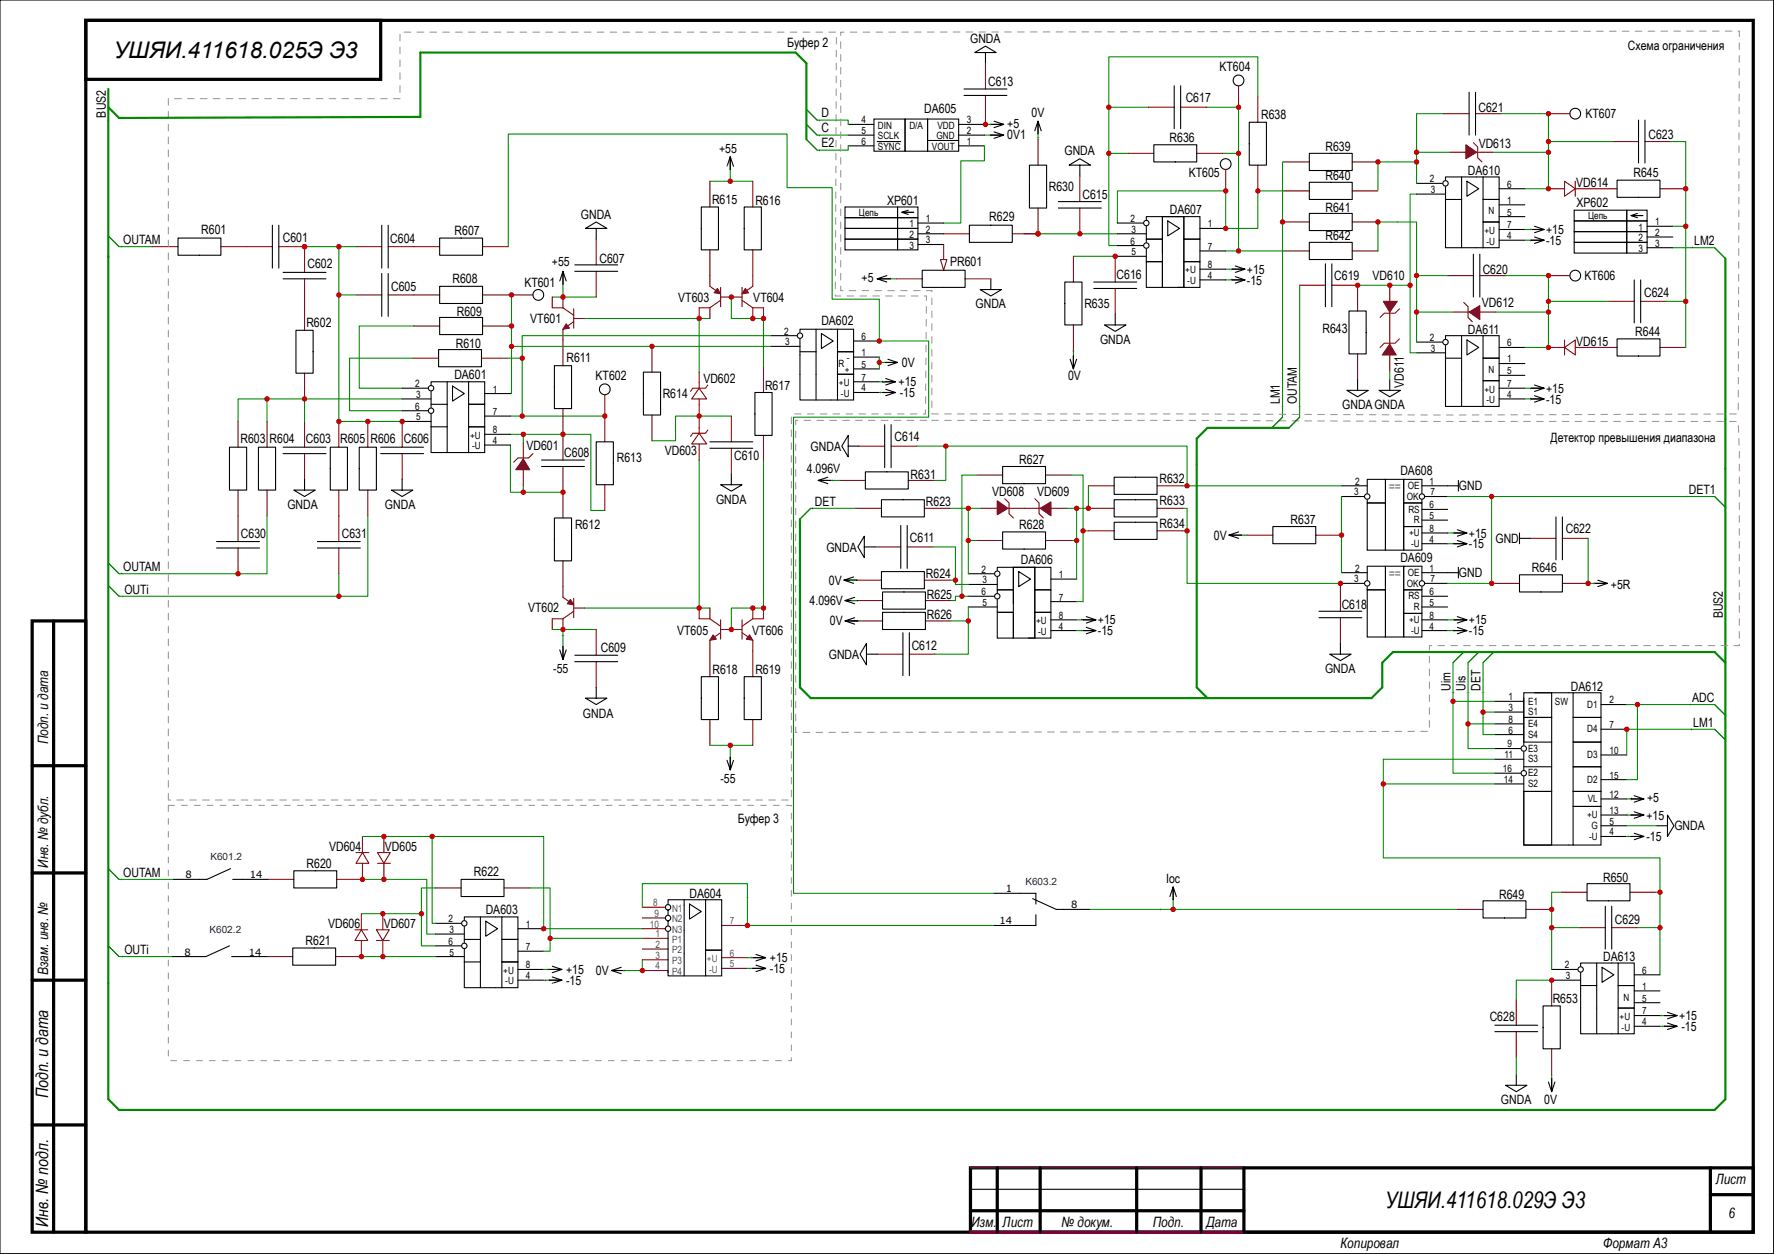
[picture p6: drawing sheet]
<svg xmlns="http://www.w3.org/2000/svg" width="420mm" height="297mm" viewBox="0 0 420 297" stroke-linecap="round" stroke-linejoin="round" font-family="sans-serif">
<defs><g id="words">
<g font-size="5.4">
<text x="26.9" y="13.7">УШЯИ.411618.025Э Э3</text>
<text x="328.2" y="286">УШЯИ.411618.029Э Э3</text>
</g>
<g font-size="4.1">
<text x="11.4" y="260.1" transform="rotate(-90 11.4 260.1)">Подп. и дата</text>
<text x="11.4" y="290.6" transform="rotate(-90 11.4 290.6)">Инв. № подл.</text>
</g>
<g font-size="3.4">
<text x="11.4" y="176.3" transform="rotate(-90 11.4 176.3)">Подп. и дата</text>
<text x="11.4" y="205.5" transform="rotate(-90 11.4 205.5)">Инв. № дубл.</text>
<text x="11.4" y="230.9" transform="rotate(-90 11.4 230.9)">Взам. инв. №</text>
<text x="406.4" y="280.4">Лист</text>
<text x="230.1" y="290.6">Изм.</text>
<text x="237.5" y="290.6">Лист</text>
<text x="251.5" y="290.6">№ докум.</text>
<text x="273" y="290.6">Подп.</text>
<text x="285.7" y="290.6">Дата</text>
<text x="409.4" y="288.5">6</text>
<text x="317.5" y="295.7">Копировал</text>
<text x="379.7" y="295.7">Формат А3</text>
</g>
<g font-size="3">
<text x="186.4" y="11.2">Буфер 2</text>
<text x="229.8" y="10.2">GNDA</text>
<text x="385.6" y="11.9">Схема ограничения</text>
<text x="288.9" y="16.8">KT604</text>
<text x="234" y="20.4">C613</text>
<text x="25.1" y="27.8" transform="rotate(-90 25.1 27.8)">BUS2</text>
<text x="194.6" y="27.8">D</text>
<text x="218.9" y="26.7">DA605</text>
<text x="244.3" y="27.8">0V</text>
<text x="280.8" y="24.2">C617</text>
<text x="298.7" y="28.3">R638</text>
<text x="350.2" y="26.5">C621</text>
<text x="375.5" y="28">KT607</text>
<text x="194.6" y="31.4">C</text>
<text x="194.6" y="34.9">E2</text>
<text x="238.6" y="30.3">+5</text>
<text x="238.6" y="32.8">0V1</text>
<text x="277" y="33.6">R636</text>
<text x="313.9" y="35.9">R639</text>
<text x="350.3" y="35.1">VD613</text>
<text x="390.5" y="32.8">C623</text>
<text x="170.3" y="36.1">+55</text>
<text x="252.1" y="36.8">GNDA</text>
<text x="281.6" y="42">KT605</text>
<text x="347.7" y="41.5">DA610</text>
<text x="386.9" y="42">R645</text>
<text x="248.4" y="45.3">R630</text>
<text x="256.4" y="47.1">C615</text>
<text x="313.9" y="42.7">R640</text>
<text x="373.4" y="44.3">VD614</text>
<text x="137.6" y="51.8">GNDA</text>
<text x="168.7" y="48.3">R615</text>
<text x="178.9" y="48.6">R616</text>
<text x="210.1" y="48.6">XP601</text>
<text x="234.3" y="52.4">R629</text>
<text x="277.1" y="50.6">DA607</text>
<text x="313.9" y="50.1">R641</text>
<text x="373.4" y="49.1">XP602</text>
<text x="29.2" y="57.8">OUTAM</text>
<text x="47.7" y="55.4">R601</text>
<text x="67" y="57.2">C601</text>
<text x="92.4" y="57.5">C604</text>
<text x="107.7" y="55.7">R607</text>
<text x="313.9" y="57">R642</text>
<text x="366.2" y="55.4">+15</text>
<text x="366.2" y="58">-15</text>
<text x="401.3" y="58">LM2</text>
<text x="72.8" y="63.6">C602</text>
<text x="130.7" y="63.1">+55</text>
<text x="142" y="62.3">C607</text>
<text x="225" y="63.1">PR601</text>
<text x="295.4" y="64.8">+15</text>
<text x="351.2" y="64.8">C620</text>
<text x="92.6" y="68.9">C605</text>
<text x="107.2" y="67.1">R608</text>
<text x="124.2" y="67.9">KT601</text>
<text x="160.7" y="71.4">VT603</text>
<text x="178.4" y="71.4">VT604</text>
<text x="204.1" y="66.9">+5</text>
<text x="264.5" y="66.1">C616</text>
<text x="295.4" y="67.4">-15</text>
<text x="316" y="66.4">C619</text>
<text x="325.1" y="66.4">VD610</text>
<text x="375.3" y="66.4">KT606</text>
<text x="389.4" y="70.4">C624</text>
<text x="72.6" y="77.5">R602</text>
<text x="108.2" y="74.7">R609</text>
<text x="125.6" y="76.5">VT601</text>
<text x="194.6" y="77">DA602</text>
<text x="231.1" y="73">GNDA</text>
<text x="256.8" y="73">R635</text>
<text x="351" y="72.7">VD612</text>
<text x="108" y="82.4">R610</text>
<text x="260.6" y="81.4">GNDA</text>
<text x="313.2" y="78.8">R643</text>
<text x="347.7" y="79.1">DA611</text>
<text x="373.4" y="81.8">VD615</text>
<text x="387.3" y="79.6">R644</text>
<text x="107.6" y="89.7">DA601</text>
<text x="134.2" y="85.7">R611</text>
<text x="141.1" y="90">KT602</text>
<text x="213.6" y="86.9">0V</text>
<text x="253" y="90">0V</text>
<text x="157" y="94.3">R614</text>
<text x="166.6" y="90.7">VD602</text>
<text x="181.2" y="92.3">R617</text>
<text x="212.9" y="91.4">+15</text>
<text x="213.1" y="94">-15</text>
<text x="303.1" y="95.8" transform="rotate(-90 303.1 95.8)">LM1</text>
<text x="307.2" y="95.8" transform="rotate(-90 307.2 95.8)">OUTAM</text>
<text x="332.6" y="91.9" transform="rotate(-90 332.6 91.9)">VD611</text>
<text x="366.2" y="93">+15</text>
<text x="366.2" y="95.6">-15</text>
<text x="317.9" y="96.9">GNDAGNDA</text>
<text x="57" y="105">R603</text>
<text x="63.9" y="105">R604</text>
<text x="72.5" y="105">C603</text>
<text x="80.6" y="105">R605</text>
<text x="87.7" y="105">R606</text>
<text x="95.7" y="105">C606</text>
<text x="124.7" y="106.5">VD601</text>
<text x="157.5" y="107.8">VD603</text>
<text x="192" y="106.7">GNDA</text>
<text x="211.9" y="104.5">C614</text>
<text x="367.3" y="104.6">Детектор превышения диапазона</text>
<text x="133.7" y="108.3">C608</text>
<text x="146.1" y="109.5">R613</text>
<text x="173.9" y="109">C610</text>
<text x="191.1" y="112.1">4.096V</text>
<text x="215.7" y="113.3">R631</text>
<text x="241.4" y="109.8">R627</text>
<text x="331.7" y="112.6">DA608</text>
<text x="169.6" y="119.3">GNDA</text>
<text x="193" y="119.8">DET</text>
<text x="219.3" y="119.9">R623</text>
<text x="235" y="117.4">VD608</text>
<text x="245.7" y="117.4">VD609</text>
<text x="274.6" y="114.4">R632</text>
<text x="274.7" y="119.7">R633</text>
<text x="345.6" y="116.1">GND</text>
<text x="400" y="117">DET1</text>
<text x="68.1" y="120.4">GNDA</text>
<text x="91.2" y="120.4">GNDA</text>
<text x="136.2" y="125.3">R612</text>
<text x="241.4" y="125.3">R628</text>
<text x="274.7" y="125">R634</text>
<text x="305.7" y="124">R637</text>
<text x="57.1" y="127.3">C630</text>
<text x="81" y="127.3">C631</text>
<text x="195.7" y="130.6">GNDA</text>
<text x="215.5" y="128.3">C611</text>
<text x="287.5" y="127.9">0V</text>
<text x="347.9" y="127.3">+15</text>
<text x="347.9" y="129.9">-15</text>
<text x="354.2" y="128.6">GND</text>
<text x="370.9" y="126.3">C622</text>
<text x="29.2" y="135.3">OUTAM</text>
<text x="219.3" y="137">R624</text>
<text x="241.8" y="133.7">DA606</text>
<text x="331.7" y="133.2">DA609</text>
<text x="345.6" y="136.7">GND</text>
<text x="362.8" y="135.5">R646</text>
<text x="29.5" y="140.6">OUTi</text>
<text x="191.8" y="143.3">4.096V</text>
<text x="196.3" y="138.5">0V</text>
<text x="219.6" y="141.8">R625</text>
<text x="381.6" y="139.5">+5R</text>
<text x="125.1" y="144.8">VT602</text>
<text x="196.6" y="148.1">0V</text>
<text x="219.6" y="146.6">R626</text>
<text x="260.1" y="147.9">+15</text>
<text x="317.8" y="144.3">C618</text>
<text x="347.9" y="147.9">+15</text>
<text x="408.1" y="146.5" transform="rotate(-90 408.1 146.5)">BUS2</text>
<text x="142.3" y="154.5">C609</text>
<text x="160.4" y="150.4">VT605</text>
<text x="178.2" y="150.4">VT606</text>
<text x="216" y="154">C612</text>
<text x="260.1" y="150.4">-15</text>
<text x="347.9" y="150.4">-15</text>
<text x="131" y="159.3">-55</text>
<text x="168.8" y="159.6">R618</text>
<text x="178.9" y="159.6">R619</text>
<text x="196.3" y="156">GNDA</text>
<text x="313.9" y="159.4">GNDA</text>
<text x="343.5" y="163.6" transform="rotate(-90 343.5 163.6)">Uim</text>
<text x="347.1" y="163.6" transform="rotate(-90 347.1 163.6)">Uis</text>
<text x="350.6" y="163.6" transform="rotate(-90 350.6 163.6)">DET</text>
<text x="372.1" y="163.6">DA612</text>
<text x="400.8" y="166.2">ADC</text>
<text x="138.1" y="170.2">GNDA</text>
<text x="401.1" y="172.1">LM1</text>
<text x="170.7" y="185.5">-55</text>
<text x="390.1" y="190">+5</text>
<text x="174.8" y="194.8">Буфер 3</text>
<text x="390" y="194.1">+15</text>
<text x="396.6" y="196.6">GNDA</text>
<text x="78" y="201.5">VD604</text>
<text x="91.2" y="201.5">VD605</text>
<text x="390" y="199.2">-15</text>
<text x="29.2" y="207.6">OUTAM</text>
<text x="72.6" y="205.6">R620</text>
<text x="112.3" y="207.6">R622</text>
<text x="276.2" y="209.1">Ioc</text>
<text x="379.7" y="208.9">R650</text>
<text x="163.3" y="212.7">DA604</text>
<text x="355.1" y="212.9">R649</text>
<text x="77.7" y="219.8">VD606</text>
<text x="90.9" y="219.8">VD607</text>
<text x="115.1" y="216.5">DA603</text>
<text x="382.5" y="218.8">C629</text>
<text x="29.5" y="225.9">OUTi</text>
<text x="72.4" y="223.8">R621</text>
<text x="182.4" y="227.9">+15</text>
<text x="379.7" y="227.7">DA613</text>
<text x="134.1" y="233.2">-15</text>
<text x="134.1" y="230.7">+15</text>
<text x="141.1" y="231">0V</text>
<text x="182.4" y="230.4">-15</text>
<text x="367.8" y="237.6">R653</text>
<text x="352.9" y="241.9">C628</text>
<text x="397.8" y="241.6">+15</text>
<text x="398.3" y="244.1">-15</text>
<text x="355.5" y="261.5">GNDA</text>
<text x="365.8" y="261.4">0V</text>
</g>
<g font-size="3" fill="#00f">
<text x="328.9" y="116.3">==</text>
<text x="328.9" y="136.9">==</text>
</g>
<g font-size="2.4">
<text x="204" y="29.2">4</text>
<text x="229" y="29.2">3</text>
<text x="204" y="31.8">5</text>
<text x="204" y="34.3">6</text>
<text x="207.9" y="30.5">DIN</text>
<text x="207.9" y="33">SCLK</text>
<text x="207.9" y="35.6">SYNC</text>
<text x="215.4" y="30.5">D/A</text>
<text x="220.7" y="35.6">VOUT</text>
<text x="221.8" y="33">GND</text>
<text x="222" y="30.5">VDD</text>
<text x="229" y="34.3">10V1</text>
<text x="229" y="31.8">2</text>
<text x="338.6" y="43.2">2</text>
<text x="338.9" y="45.7">3</text>
<text x="357" y="44.4">6</text>
<text x="203.5" y="51.1">Цепь</text>
<text x="215.4" y="53.8">1</text>
<text x="219.3" y="52.6">1</text>
<text x="267.8" y="52.6">2</text>
<text x="286.1" y="53.8">1</text>
<text x="352.6" y="50.8">N</text>
<text x="357" y="48.3">1</text>
<text x="357" y="51.1">5</text>
<text x="376.2" y="51.8">Цепь</text>
<text x="392" y="53.3">1</text>
<text x="215.4" y="56.4">2</text>
<text x="215.4" y="58.9">3</text>
<text x="219.3" y="55.1">2</text>
<text x="219.3" y="57.7">3</text>
<text x="267.8" y="57.9">6</text>
<text x="268" y="55.1">3</text>
<text x="286.1" y="59.2">7</text>
<text x="351.6" y="55.4">+U</text>
<text x="352.1" y="57.9">-U</text>
<text x="357" y="56.6">4</text>
<text x="357" y="54.1">7+15</text>
<text x="388.1" y="57.2">2</text>
<text x="388.1" y="59.7">3</text>
<text x="388.1" y="54.6">1</text>
<text x="392" y="55.9">2</text>
<text x="392" y="58.4">3</text>
<text x="268" y="60.5">5</text>
<text x="280.7" y="64.8">+U</text>
<text x="286.1" y="63.5">8+15</text>
<text x="281.2" y="67.3">-U</text>
<text x="286.1" y="66">4</text>
<text x="185.7" y="79.2">2</text>
<text x="186" y="81.8">3</text>
<text x="204.1" y="80.5">6</text>
<text x="338.6" y="80.8">2</text>
<text x="338.9" y="83.3">3</text>
<text x="357" y="82">6</text>
<text x="198.6" y="86.9">R</text>
<text x="200.1" y="88.4">+</text>
<text x="200.6" y="85.6">-</text>
<text x="204.1" y="87.1">5</text>
<text x="204.1" y="84.3">1</text>
<text x="352.6" y="88.4">N</text>
<text x="357" y="85.9">1</text>
<text x="357" y="88.6">5</text>
<text x="98.4" y="91.7">2</text>
<text x="98.6" y="94.2">3</text>
<text x="116.7" y="93">1</text>
<text x="198.7" y="91.4">+U</text>
<text x="199.2" y="94">-U</text>
<text x="204.1" y="90.2">7+15</text>
<text x="204.1" y="92.7">4</text>
<text x="351.6" y="93">+U</text>
<text x="352.1" y="95.5">-U</text>
<text x="357" y="94.2">4</text>
<text x="357" y="91.7">7+15</text>
<text x="98.4" y="97">6</text>
<text x="98.6" y="99.6">5</text>
<text x="116.7" y="98.3">7</text>
<text x="111.3" y="103.9">+U</text>
<text x="111.8" y="106.4">-U</text>
<text x="116.7" y="102.6">8</text>
<text x="116.7" y="105.2">4</text>
<text x="320.7" y="117.3">3</text>
<text x="321" y="114.8">2</text>
<text x="333.2" y="118.4">OK</text>
<text x="333.5" y="115.8">OE</text>
<text x="338.6" y="114.8">1</text>
<text x="338.8" y="117.3">7</text>
<text x="333.6" y="121.4">RS</text>
<text x="334.9" y="124">R</text>
<text x="338.6" y="122.9">5</text>
<text x="338.6" y="120.4">6</text>
<text x="338.6" y="126">8+15</text>
<text x="333.8" y="127">+U</text>
<text x="334.2" y="129.5">-U</text>
<text x="338.6" y="128.5">4</text>
<text x="232.5" y="135.6">2</text>
<text x="250.8" y="136.9">1</text>
<text x="320.7" y="137.9">3</text>
<text x="321" y="135.4">2</text>
<text x="333.5" y="136.4">OE</text>
<text x="338.6" y="135.4">1</text>
<text x="338.8" y="137.9">7</text>
<text x="232.5" y="141">6</text>
<text x="232.7" y="138.2">3</text>
<text x="232.7" y="143.5">5</text>
<text x="250.8" y="142.2">7</text>
<text x="333.2" y="138.9">OK</text>
<text x="333.6" y="142">RS</text>
<text x="338.6" y="143.5">5</text>
<text x="338.6" y="141">6</text>
<text x="245.4" y="147.8">+U</text>
<text x="250.8" y="149.1">4</text>
<text x="250.8" y="146.6">8+15</text>
<text x="333.8" y="147.6">+U</text>
<text x="334.9" y="144.5">R</text>
<text x="338.6" y="149.1">4</text>
<text x="338.6" y="146.6">8+15</text>
<text x="245.9" y="150.4">-U</text>
<text x="334.2" y="150.1">-U</text>
<text x="357.3" y="165.9">1</text>
<text x="361.9" y="166.9">E1</text>
<text x="368.3" y="166.9">SW</text>
<text x="376" y="167.6">D1</text>
<text x="381.3" y="166.6">2</text>
<text x="357.3" y="171.2">8</text>
<text x="357.3" y="173.7">6</text>
<text x="357.3" y="168.4">3</text>
<text x="361.9" y="172.2">E4</text>
<text x="361.9" y="169.4">S1</text>
<text x="376" y="173.5">D4</text>
<text x="381.3" y="172.5">7</text>
<text x="356.4" y="179.6">11</text>
<text x="357.1" y="177">9</text>
<text x="361.9" y="178.1">E3</text>
<text x="361.9" y="174.8">S4</text>
<text x="376" y="179.6">D3</text>
<text x="381.3" y="178.6">10</text>
<text x="356" y="182.9">16</text>
<text x="356.2" y="185.4">14</text>
<text x="361.9" y="183.9">E2</text>
<text x="361.9" y="180.6">S3</text>
<text x="376" y="185.4">D2</text>
<text x="381.3" y="184.4">15</text>
<text x="361.9" y="186.4">S2</text>
<text x="376.1" y="190">VL</text>
<text x="381.3" y="189">12</text>
<text x="375.9" y="193.8">+U</text>
<text x="376.9" y="196.3">G</text>
<text x="381.3" y="192.8">13</text>
<text x="381.3" y="195.3">5</text>
<text x="381.3" y="197.9">4</text>
<text x="376.4" y="198.9">-U</text>
<text x="44" y="208">8</text>
<text x="59.2" y="208">14</text>
<text x="238.3" y="211.3">1</text>
<text x="253.7" y="215.1">8</text>
<text x="106.2" y="218.4">2</text>
<text x="106.5" y="221">3</text>
<text x="124.6" y="219.7">1</text>
<text x="236.8" y="218.9">14</text>
<text x="43.7" y="226.3">8</text>
<text x="58.9" y="226.3">14</text>
<text x="106.2" y="223.8">6</text>
<text x="106.5" y="226.3">5</text>
<text x="124.6" y="225">7</text>
<text x="119.2" y="230.6">+U</text>
<text x="119.7" y="233.2">-U</text>
<text x="124.6" y="229.4">8+15</text>
<text x="124.6" y="231.9">4</text>
<text x="370.6" y="229.4">2</text>
<text x="370.9" y="231.9">3</text>
<text x="389" y="230.6">6</text>
<text x="384.6" y="237">N</text>
<text x="389" y="234.4">1</text>
<text x="389" y="237.2">5</text>
<text x="383.6" y="241.6">+U</text>
<text x="384.1" y="244.1">-U</text>
<text x="389" y="242.8">4</text>
<text x="389" y="240.3">7</text>
</g>
<g font-size="2.4" fill="#fff">
<text x="231.8" y="31.7">+5</text>
<text x="242.6" y="34.8">0V</text>
<text x="172.3" y="42.2" transform="rotate(-90 172.3 42.2)">+55</text>
<text x="363" y="59.3">-15</text>
<text x="132.7" y="69.3" transform="rotate(-90 132.7 69.3)">+55</text>
<text x="292.2" y="68.7">-15</text>
<text x="209" y="95.4">-15</text>
<text x="363" y="96.9">-15</text>
<text x="197.7" y="113.3">4.096V</text>
<text x="297.2" y="126.4" transform="rotate(-90 297.2 126.4)">0V</text>
<text x="344.7" y="131.2">-15</text>
<text x="202" y="141.5">4.096V</text>
<text x="135.5" y="154.3" transform="rotate(-90 135.5 154.3)">-55</text>
<text x="256.9" y="151.8">-15</text>
<text x="344.7" y="151.8">-15</text>
<text x="175.2" y="180.5" transform="rotate(-90 175.2 180.5)">-55</text>
<text x="383" y="191.1">+15</text>
<text x="178.1" y="231.8">-15</text>
<text x="129.8" y="234.6">-15</text>
<text x="390.9" y="238.6">+15</text>
</g>
<g font-size="2.4" fill="#000080">
<text x="49.8" y="203.8">K601.2</text>
<text x="242.9" y="209.6">K603.2</text>
<text x="49.6" y="221">K602.2</text>
</g>
<g font-size="2.4" fill="#00f">
<text x="154.7" y="214.6">8</text>
<text x="159.2" y="215.9">N1</text>
<text x="153.9" y="219.7">10</text>
<text x="155" y="217.2">9</text>
<text x="155.3" y="222">1</text>
<text x="159.2" y="221">N3</text>
<text x="159.2" y="218.4">N2</text>
<text x="172.8" y="218.9">7</text>
<text x="155.3" y="227.1">3</text>
<text x="155.3" y="224.5">2</text>
<text x="159.2" y="225.8">P2</text>
<text x="159.2" y="223.3">P1</text>
<text x="167.5" y="227.8">+U</text>
<text x="172.8" y="226.6">6+15</text>
<text x="155.3" y="229.6">4</text>
<text x="159.2" y="230.9">P4</text>
<text x="159.2" y="228.3">P3</text>
<text x="167.9" y="230.4">-U</text>
<text x="172.8" y="229.1">5</text>
</g>
</g></defs>
<g fill="none" stroke="#080" stroke-width=".25">
<path d="M168.1 42.9h10.2M173 40.1v2.8M98 77.2h-12.9v14.7h10.1M120.4 77.2h.8M121.2 78v15.2h-.3M133.3 67.3v3.1h-2.5M133.3 70.4h7.9M138.4 75.4h29.7M165.6 75.4v12.7M173.2 70.4v5h7.6v11.5M97.8 84.8h-15v12.5h12.4M120.1 84.8h3.6v13.8h-2.8"/>
<path d="M123.7 98.6h19.6M165.6 98.6h7.6M165.6 98.3v.5M120.9 102.9h19.1v18h3.3M120.9 105.4v11.2h12.4M124 102.9v2M124 115.1v1.5M165.6 109v35h2.5M180.8 109.2v34.8h-7.6v5.1M138.4 144h27.2M141.2 149.1h-7.9v4.1M168.1 176.5h10.2"/>
<path d="M173 176.5v2.8"/>
</g>
<g fill="none" stroke="#000" stroke-width=".25">
<path d="M172.2 39.4l.8-2.3v3.1v-3.1l.7 2.3M138.7 54.1l2.5-1.5 2.6 1.5zM141.2 54.1v2.5M166.1 49h4.1v10.2h-4.1zM176.3 49h4v10.2h-4zM132.6 66.5l.7-2.2v3v-3l.8 2.2M136.1 64.3h10.2M136.1 62.7h10.2M103.9 82.8h10.1v4.1h-10.1zM131.3 86.6h4.1v10.2h-4.1zM152.4 88.1h4.1v10.2h-4.1zM178.8 93h4.1v10.1h-4.1z"/>
<path d="M128.3 110.5h10.1M128.3 109h10.1M141.2 104.6h4.1v10.2h-4.1zM168.1 106.2h10.2M168.1 104.6h10.2M170.7 114.8h5.1l-2.6 1.5zM173.2 112.3v2.5M131.3 122.7h4.1v10.1h-4.1zM132.6 153.9l.7 2.3v-3v3l.8-2.3M136.1 155.2h10.2M136.1 156.7h10.2M138.7 165.4h5.1l-2.6 1.5z"/>
<path d="M141.2 162.8v2.6M166.1 160.3h4.1v10.1h-4.1zM176.3 160.3h4v10.1h-4zM172.2 180.1l.8 2.3v-3.1v3.1l.7-2.3"/>
<circle cx="143.3" cy="92.2" r="1.27"/>
</g>
<g fill="none" stroke="#800" stroke-width=".25">
<path d="M141.2 56.6v6.1M168.1 42.9v6.1M168.1 59.2v6.1M178.3 42.9v6.1M178.3 59.2v6.1M141.2 64.3v6.1M97.8 84.8h6.1M114 84.8h6.1M133.3 80.5v6.1M133.3 96.8v12.2M143.3 93.5v11.1M154.4 82v6.1"/>
<path d="M154.4 98.3v6.1M165.6 91.9l1.8 2.6h-3.6zM165.6 88.1v3.8M165.6 94.5v3.8M165.6 98.8v3.8M167.6 91.2l-.5 .7h-3l-.5 .8M173.2 98.6v6M180.8 86.9v6.1M133.3 110.5v12.2M143.3 114.8v6.1M165.6 102.6l1.8 2.6h-3.6zM165.6 105.2v3.8"/>
<path d="M167.6 101.9l-.5 .7h-3l-.5 .8M173.2 106.2v6.1M180.8 103.1v6.1M133.3 132.8v6.1M141.2 149.1v6.1M141.2 156.7v6.1M168.1 154.2v6.1M178.3 154.2v6.1M168.1 170.4v6.1M178.3 170.4v6.1"/>
</g>
<g fill="#000">
<path d="M173 42.4v.5zM172.7 42.7h.5z"/>
<path d="M133.3 69.6v.5zM133.1 69.9h.5z"/>
<path d="M133.3 150.4v.5zM133.1 150.6h.5z"/>
<path d="M173 176.5v.5zM172.7 176.8h.5z"/>
</g>
<path d="M124 108.7l1.5 2.6h-3.3z" fill="#800"/>
<path d="M133.3 70.4v2.5l2.6 1.8M135.9 75.4h2.5M135.9 76.2l-2.6 1.8v2.5M135.9 73.2v4.5M95.2 99.8v6.1M95.2 107.4v6.1M124 108.7l1.5 2.6h-3.3zM124 104.9v3.8M124 111.3v3.8M126.2 107.4l-1 1.1h-2.5l-1 1" fill="none" stroke="#800" stroke-width=".25"/>
<g fill="none" stroke="#000" stroke-width=".25">
<path d="M95.2 94.5h6.9M95.2 91.9h6.1M95.2 97.3h6.1M95.2 99.8h6.9M102.1 95.8h3.8M102.1 92.7v3.8M102.1 98v3.1M105.9 90.4v16.8M107.2 91.4l2.8 1.8-2.8 1.8zM111 90.4h3.8v5.4h-3.8zM111 95.8h3.8v5.3h-3.8zM111 90.4h-8.9v.8"/>
<path d="M114.8 93.2h6.1M114.8 98.6h6.1M90.2 105.9h10.1M90.2 107.4h10.1M92.7 116.1h5.1l-2.6 1.5zM95.2 113.5v2.6M102.1 101.1v6.1h8.9M102.1 101.1h3.8M111 101.1h3.8v6.1h-3.8zM114.8 102.9h6.1M114.8 105.4h6.1"/>
<circle cx="102.1" cy="91.9" r=".64"/>
<circle cx="102.1" cy="97.3" r=".64"/>
</g>
<path d="M134.1 76.7l.8 1-1.6 .3z" fill="#800"/>
<path d="M130.8 70.4v2.5h2.5M134.1 76.7l.8 1-1.6 .3zM168.1 144v2.6l2.6 1.7M170.7 149.1h2.5M170.7 149.9l-2.6 1.7v2.6M170.7 146.8v4.6" fill="none" stroke="#800" stroke-width=".25"/>
<path d="M168.9 150.4l.8 1-1.6 .2z" fill="#800"/>
<path d="M165.6 144v2.6h2.5M168.9 150.4l.8 1-1.6 .2zM173.2 149.1h2.6M175.8 149.9l2.5 1.7v2.6M175.8 146.8v4.6M178.3 144v2.6l-2.5 1.7" fill="none" stroke="#800" stroke-width=".25"/>
<path d="M177.5 150.4l.8 1.2-1.5-.2z" fill="#800"/>
<path d="M168.1 65.3v2.5l2.6 1.8M168.1 72.9v2.5M170.7 71.1l-2.6 1.8h-2.5M170.7 70.4h2.5M170.7 68.1v4.5M177.5 150.4l.8 1.2-1.5-.2zM180.8 144v2.6h-2.5" fill="none" stroke="#800" stroke-width=".25"/>
<path d="M169.9 68.3l.8 1.3-1.5-.3z" fill="#800"/>
<path d="M165.6 72.9v2.5M169.9 68.3l.8 1.3-1.5-.3zM173.2 70.4h2.6M175.8 71.1l2.5 1.8h2.5M175.8 68.1v4.5M178.3 65.3v2.5l-2.5 1.8M178.3 72.9v2.5" fill="none" stroke="#800" stroke-width=".25"/>
<path d="M176.5 68.3l.8 1-1.5 .3z" fill="#800"/>
<path d="M176.5 68.3l.8 1-1.5 .3zM180.8 72.9v2.5M133.3 138.9v2.6l2.6 1.8M133.3 146.6v2.5M135.9 144.8l-2.6 1.8h-2.5M135.9 144h2.5M135.9 141.7v4.6" fill="none" stroke="#800" stroke-width=".25"/>
<path d="M135.1 142l.8 1.3-1.5-.3z" fill="#800"/>
<g fill="none" stroke="#800" stroke-width=".25">
<path d="M36.1 58.4h6.1M52.3 58.4h12.2M66 58.4h6.1v6.1M84.3 58.4h6.1M91.9 58.4h12.2M114.3 58.4h6.1M72.1 66v12.2M84.3 69.9h6.1M91.9 69.9h12.2M98 77.2h6.1M114.3 77.2h6.1M114.3 69.9h6.1"/>
<path d="M121.2 69.9h5M56.4 99.8v6.1M63.2 99.8v6.1M72.1 88.4v6.1M72.1 99.8v6.1M80.3 99.8v6.1M87.1 99.8v6.1M56.4 116.1v12.2M63.2 116.1v6.1M72.1 107.4v6.1M80.3 116.1v12.2M87.1 116.1v6.1"/>
<path d="M56.4 129.8v6.1M80.3 129.8v6.1M130.8 146.6v2.5M135.1 142l.8 1.3-1.5-.3zM85.9 198.1v3.8M90.9 198.1v3.8M63.5 208.3h6.1M84.3 201.9h3.1M85.6 216.4v3.8M85.9 201.9l1.5 2.6h-3.1zM85.9 204.5v3.8h-6.1M89.4 201.9h3.1l-1.6 2.6z"/>
<path d="M89.4 204.5h3.1M90.7 216.4v3.8M90.9 204.5v3.8M103.1 210.3h6.1M119.4 210.3h6.1M152.1 220h5.4M152.1 217.4h5.4M152.1 214.9h5.4M170.9 219.2h6.1M63.2 226.6h6.1M84.1 220.2h3M85.6 220.2l1.5 2.6h-3z"/>
<path d="M85.6 222.8v3.8h-6.1M89.2 220.2h3l-1.5 2.6zM89.2 222.8h3M90.7 222.8v3.8M152.1 229.9h6.1M152.1 227.3h6.1M152.1 224.8h6.1M152.1 222.3h6.1M170.9 229.4h6.1M170.9 226.8h6.1"/>
</g>
<g fill="none" stroke="#080" stroke-width=".25">
<path d="M72.1 58.4h8.2v41.4h14.9M80.3 58.4h4M120.4 58.4v-26.6h66v12.7h10.7v26.4h11.2v9.9h11.7v18h-32v112.8h47.5M80.3 69.9h4M120.4 69.9h.8v8.1M182.6 79.5h-58.9v5.3M63.2 94.5v5.3M72.1 94.5v5.3M95.2 94.5h-38.8v5.3M121.2 82h61.4M208.3 84.6v2.8M208.3 85.9h1.2"/>
<path d="M208.3 90.4h1.2M208.3 93h1.2M130.8 149.1h2.5M85.9 198.1h16.5v20.6h.7M102.4 198.1h26.4v21.9h23.3M385.3 189.2h1M385.3 195.6h7.1M385.3 193h1M385.3 198.1h1M85.6 216.4h14.2v7.6h3.3M85.9 208.3h15.2v12.9h2M103.1 210.3h-3.3v6.1"/>
<path d="M125.5 210.3h4.8v15h-1.5M152.1 214.9v-5.6h24.9v9.9h58.5M85.6 226.6h17.5M128.8 232.2h1.2M128.8 229.6h1.2M130.3 222.3h21.8M152.1 227.3v2.6h-4.5M177 226.8h1.3M177 229.4h1.3M393.2 240.5h1M393.2 243.1h1"/>
</g>
<g fill="none" stroke="#000" stroke-width=".25">
<path d="M42.2 56.4h10.1v4.1h-10.1zM64.5 53.3v10.2M66 53.3v10.2M90.4 53.3v10.2M91.9 53.3v10.2M104.1 56.4h10.2v4.1h-10.2zM67.1 66h10.1M67.1 64.5h10.1M70.1 78.2h4.1v10.2h-4.1zM90.4 64.8v10.1M91.9 64.8v10.1M104.1 75.2h10.2v4h-10.2z"/>
<path d="M104.1 67.8h10.2v4.1h-10.2zM182.6 79.5h6.1M193.3 78v16.7M194.6 79l2.8 1.8-2.8 1.8zM198.4 78h3.8v5.3h-3.8zM198.4 78h-8.9v.7M182.6 82h6.9M189.5 80.3v14.4h8.9M189.5 83.3h3.8M198.4 88.6h3.8v6.1h-3.8zM198.4 83.3h3.8v5.3h-3.8zM202.2 90.4h6.1"/>
<path d="M202.2 80.8h6.1M202.2 93h6.1M202.2 87.4h6.1M202.2 84.6h6.1M209.8 89.7l2.3 .7h-3.1h3.1l-2.3 .8M209.8 92.2l2.3 .8h-3.1h3.1l-2.3 .7M210.3 85.1l2.3 .8h-3.1h3.1l-2.3 .7M54.4 105.9h4v10.2h-4zM61.2 105.9h4.1v10.2h-4.1zM67.1 105.9h10.1M67.1 107.4h10.1M69.6 116.1h5.1l-2.6 1.5z"/>
<path d="M72.1 113.5v2.6M78.2 105.9h4.1v10.2h-4.1zM85.1 105.9h4.1v10.2h-4.1zM51.3 129.8h10.2M51.3 128.3h10.2M75.2 129.8h10.1M75.2 128.3h10.1M354.1 179.8h6.8M354.1 177.3h6.1M354.1 171.5h6.8M354.1 174h6.8M354.1 168.7h6.8"/>
<path d="M354.1 166.1h6.8M360.9 164.1h6.6v5.8h-6.6zM360.9 169.9h6.6v5.9h-6.6zM360.9 165.4v11.1M360.9 178.1v4.3M363.5 164.1h9.1M367.5 175.8v5.8h-6.6M372.6 175.8h6.6v5.8h-6.6zM372.6 169.9h6.6v5.9h-6.6zM372.6 164.1h6.6v5.8h-6.6zM379.2 178.8h6.1M379.2 172.7h6.1"/>
<path d="M379.2 166.9h6.1M354.1 183.1h6.1M354.1 185.7h6.8M360.9 187.5h6.6v12.7h-6.6zM360.9 183.9v16.3h11.7M367.5 181.6v5.9h-6.6M372.6 191h6.6v9.2h-6.6zM372.6 187.5h6.6v3.5h-6.6zM372.6 181.6h6.6v5.9h-6.6zM379.2 184.7h6.1M379.2 193h6.1M379.2 189.2h6.1"/>
<path d="M379.2 195.6h6.1M379.2 198.1h6.1M387.1 188.5l2.3 .7h-3.1h3.1l-2.3 .8M387.1 192.3l2.3 .7h-3.1h3.1l-2.3 .8M387.1 197.4l2.3 .7h-3.1h3.1l-2.3 .8M392.4 195.6h2.6M395 193l1.5 2.6-1.5 2.5zM69.6 206.2h10.2v4.1h-10.2zM103.1 218.7h6.1M109.2 208.3h10.2v4h-10.2zM110 219.5v3.8M113.8 217.2v16.7"/>
<path d="M115.1 218.2l2.8 1.8-2.8 1.7zM118.9 217.2h3.8v5.3h-3.8zM118.9 217.2h-8.9v.7M122.7 220h6.1M158.2 215.6v-.1v1.2M158.2 218.2v-.1v1.1M162.1 213.1v18M163.3 214.1l2.8 1.8-2.8 1.8zM167.1 213.1h3.8v11.9h-3.8zM167.1 213.1h-8.9v1M69.3 224.5h10.2v4.1h-10.2zM103.1 221.2h6.9"/>
<path d="M103.1 224h6.1M103.1 226.6h6.9M110 227.8v6.1h8.9M110 222.5h3.8M110 227.8h3.8M110 224.8v3M118.9 227.8h3.8v6.1h-3.8zM118.9 222.5h3.8v5.3h-3.8zM122.7 229.6h6.1M122.7 232.2h6.1M122.7 225.3h6.1M130.8 231.4l2.3 .8h-3.1h3.1l-2.3 .7"/>
<path d="M130.8 228.9l2.3 .7h-3.1h3.1l-2.3 .8M147.1 229.1l-2.2 .8h3h-3l2.2 .7M158.2 230.1v1h8.9M158.2 220.7v9.7M167.1 225h3.8v6.1h-3.8zM179.1 226.1l2.3 .7h-3.1h3.1l-2.3 .8M179.1 228.6l2.3 .8h-3.1h3.1l-2.3 .7M395 239.8l2.3 .7h-3.1h3.1l-2.3 .8M395 242.3l2.3 .8h-3.1h3.1l-2.3 .7"/>
<circle cx="127.5" cy="69.9" r="1.27"/>
<circle cx="189.5" cy="79.5" r=".64"/>
<circle cx="360.9" cy="177.3" r=".64"/>
<circle cx="360.9" cy="183.1" r=".64"/>
<circle cx="110" cy="218.7" r=".64"/>
<circle cx="158.2" cy="214.9" r=".64"/>
<circle cx="158.2" cy="220" r=".64"/>
<circle cx="158.2" cy="217.4" r=".64"/>
<circle cx="110" cy="224" r=".64"/>
</g>
<g fill="#000">
<path d="M208.3 84.8v.5zM208 85.1h.5z"/>
<path d="M208.5 92.7v.5zM208.3 93h.5z"/>
<path d="M209 90.2v.5zM208.8 90.4h.5z"/>
<path d="M385.6 192.8v.5zM385.3 193h.5z"/>
<path d="M385.8 197.9v.5zM385.6 198.1h.5z"/>
<path d="M386.3 189v.5zM386.1 189.2h.5z"/>
<path d="M177 212.3v.6zM176.8 212.6h.5z"/>
<path d="M129.3 231.9v.5zM129 232.2h.5z"/>
<path d="M129.8 229.4v.5zM129.5 229.6h.5z"/>
<path d="M147.8 229.6v.5zM147.6 229.9h.5z"/>
<path d="M177.5 229.1v.5zM177.3 229.4h.5z"/>
<path d="M178.1 226.6v.5zM177.8 226.8h.5z"/>
<path d="M393.4 240.3v.5zM393.2 240.5h.5z"/>
<path d="M393.7 242.8v.5zM393.4 243.1h.6z"/>
</g>
<path d="M42.9 190.6h1.5v.3h-1.5zM46 190.6h1.5v.3h-1.5zM49 190.6h1.5v.3h-1.5zM52.1 190.6h1.5v.3h-1.5zM55.1 190.6h1.5v.3h-1.5zM58.2 190.6h1.5v.3h-1.5zM61.2 190.6h1.5v.3h-1.5zM64.3 190.6h1.5v.3h-1.5zM67.3 190.6h1.5v.3h-1.5zM70.4 190.6h1.5v.3h-1.5zM73.4 190.6h1.5v.3h-1.5zM76.5 190.6h1.5v.3h-1.5zM79.5 190.6h1.5v.3h-1.5zM82.5 190.6h1.6v.3h-1.6zM85.6 190.6h1.5v.3h-1.5zM88.6 190.6h1.6v.3h-1.6zM91.7 190.6h1.5v.3h-1.5zM94.7 190.6h1.6v.3h-1.6zM97.8 190.6h1.5v.3h-1.5zM100.8 190.6h1.6v.3h-1.6zM103.9 190.6h1.5v.3h-1.5zM106.9 190.6h1.6v.3h-1.6zM110 190.6h1.5v.3h-1.5zM113 190.6h1.6v.3h-1.6zM116.1 190.6h1.5v.3h-1.5zM119.1 190.6h1.5v.3h-1.5zM122.2 190.6h1.5v.3h-1.5zM125.2 190.6h1.5v.3h-1.5zM128.3 190.6h1.5v.3h-1.5zM131.3 190.6h1.5v.3h-1.5zM134.4 190.6h1.5v.3h-1.5zM137.4 190.6h1.5v.3h-1.5zM140.5 190.6h1.5v.3h-1.5zM143.5 190.6h1.5v.3h-1.5zM146.6 190.6h1.5v.3h-1.5zM149.6 190.6h1.5v.3h-1.5zM152.7 190.6h1.5v.3h-1.5zM155.7 190.6h1.5v.3h-1.5zM158.7 190.6h1.6v.3h-1.6zM161.8 190.6h1.5v.3h-1.5zM164.8 190.6h1.6v.3h-1.6zM167.9 190.6h1.5v.3h-1.5zM170.9 190.6h1.6v.3h-1.6zM174 190.6h1.5v.3h-1.5zM177 190.6h1.6v.3h-1.6zM180.1 190.6h1.5v.3h-1.5zM183.1 190.6h1.6v.3h-1.6zM186.2 190.6h1.4v.4h-.3l.2-.2v.1h-1.3zM187.3 192.5h.3v1.6h-.3zM187.3 195.6h.3v1.5h-.3zM187.3 198.6h.3v1.6h-.3zM187.3 201.7h.3v1.5h-.3zM187.3 204.7h.3v1.5h-.3zM187.3 207.8h.3v1.5h-.3zM187.3 210.8h.3v1.5h-.3zM187.3 213.9h.3v1.5h-.3zM187.3 216.9h.3v1.5h-.3zM187.3 220h.3v1.5h-.3zM187.3 223h.3v1.5h-.3zM187.3 226.1h.3v1.5h-.3zM187.3 229.1h.3v1.5h-.3zM187.3 232.2h.3v1.5h-.3zM187.3 235.2h.3v1.5h-.3zM187.3 238.3h.3v1.5h-.3zM187.3 241.3h.3v1.5h-.3zM187.3 244.3h.3v1.6h-.3zM187.3 247.4h.3v1.5h-.3zM186.7 251.1h.8v.1h-.2v-.8h.3v.9h-.9zM183.6 251.1h1.6v.2h-1.6zM180.6 251.1h1.5v.2h-1.5zM177.5 251.1h1.6v.2h-1.6zM174.5 251.1h1.5v.2h-1.5zM171.4 251.1h1.6v.2h-1.6zM168.4 251.1h1.5v.2h-1.5zM165.4 251.1h1.5v.2h-1.5zM162.3 251.1h1.5v.2h-1.5zM159.3 251.1h1.5v.2h-1.5zM156.2 251.1h1.5v.2h-1.5zM153.2 251.1h1.5v.2h-1.5zM150.1 251.1h1.5v.2h-1.5zM147.1 251.1h1.5v.2h-1.5zM144 251.1h1.5v.2h-1.5zM141 251.1h1.5v.2h-1.5zM137.9 251.1h1.5v.2h-1.5zM134.9 251.1h1.5v.2h-1.5zM131.8 251.1h1.5v.2h-1.5zM128.8 251.1h1.5v.2h-1.5zM125.7 251.1h1.6v.2h-1.6zM122.7 251.1h1.5v.2h-1.5zM119.6 251.1h1.6v.2h-1.6zM116.6 251.1h1.5v.2h-1.5zM113.5 251.1h1.6v.2h-1.6zM110.5 251.1h1.5v.2h-1.5zM107.4 251.1h1.6v.2h-1.6zM104.4 251.1h1.5v.2h-1.5zM101.3 251.1h1.6v.2h-1.6zM98.3 251.1h1.5v.2h-1.5zM95.3 251.1h1.5v.2h-1.5zM92.2 251.1h1.5v.2h-1.5zM89.2 251.1h1.5v.2h-1.5zM86.1 251.1h1.5v.2h-1.5zM83.1 251.1h1.5v.2h-1.5zM80 251.1h1.5v.2h-1.5zM77 251.1h1.5v.2h-1.5zM73.9 251.1h1.5v.2h-1.5zM70.9 251.1h1.5v.2h-1.5zM67.8 251.1h1.5v.2h-1.5zM64.8 251.1h1.5v.2h-1.5zM61.7 251.1h1.5v.2h-1.5zM58.7 251.1h1.5v.2h-1.5zM55.6 251.1h1.5v.2h-1.5zM52.6 251.1h1.5v.2h-1.5zM49.5 251.1h1.6v.2h-1.6zM46.5 251.1h1.5v.2h-1.5zM43.4 251.1h1.6v.2h-1.6zM40.4 251.1h1.5v.2h-1.5zM39.8 248.7h.2v1.5h-.2zM39.8 245.6h.2v1.5h-.2zM39.8 242.6h.2v1.5h-.2zM39.8 239.5h.2v1.5h-.2zM39.8 236.5h.2v1.5h-.2zM39.8 233.4h.2v1.6h-.2zM39.8 230.4h.2v1.5h-.2zM39.8 227.3h.2v1.6h-.2zM39.8 224.3h.2v1.5h-.2zM39.8 221.2h.2v1.6h-.2zM39.8 218.2h.2v1.5h-.2zM39.8 215.1h.2v1.6h-.2zM39.8 212.1h.2v1.5h-.2zM39.8 209h.2v1.6h-.2zM39.8 206h.2v1.5h-.2zM39.8 202.9h.2v1.6h-.2zM39.8 199.9h.2v1.5h-.2zM39.8 196.9h.2v1.5h-.2zM39.8 193.8h.2v1.5h-.2zM39.8 190.6h1.6v.3h-1.5v-.1h.1v1.5h-.2z" fill="#999"/>
<g fill="none" stroke="#080" stroke-width=".25">
<path d="M233.2 34.5v3.6h-5.6v14.7h-4.1M233.2 29.5h1.5M233.2 32h1.5M233.4 28.7v.8M245.9 31.8v1.2M267.2 36.3h-4.6v21.9h2.1M272 25.4h-9.4v10.9M285.7 25.4h7.7v10.9M289.6 36.3h3.8v23.1h-3.1M297.9 22.9v-9.4h-35.3v11.9M25.7 55.9l2.5 2.5h7.9M242.6 55.4h22.1"/>
<path d="M293.4 59.4h10.6M304 45.2h-6.1v8.9h-7.6v-8.9h-25.6v7.6M331 52.6h-4.6v6.8M210.8 66h1.5M254.3 60.7h10.4M290.3 63.8h1.5M290.3 66.3h1.5M254.3 83.1v1.2M63.2 122.2v13.7h-35l-2.5-2.5M80.3 135.9v5.3h-52.1M87.1 122.2v19h-6.8M346.7 154.4l-2.5 2.6v9.1"/>
<path d="M350.3 154.4l-2.6 2.6v14.5h6.4M353.8 154.4l-2.5 2.6v11.7h2.8M347.7 171.5v5.8h6.4M351.3 168.7v5.3h2.8M354.1 179.8h-26.4v23.4h65.5v8.1M354.1 166.1h-9.9v17h9.9M385.3 166.9h2.6v17.8h-2.6M387.9 166.9h18.2l2.6 2.5M408.7 175.3l-2.6-2.6h-20.8v6.1M327.7 185.7h26.4M28.2 208.3h12.9M258.1 215.4h87.1"/>
<path d="M387.9 219.7h5.3v11.2M28.2 226.6h12.7M367.5 232.2h-8.3v4.5M359.2 250.4v4.1M367.5 254.5v1"/>
</g>
<g fill="none" stroke="#800" stroke-width=".25">
<path d="M233.4 15v6.1M233.4 22.6v6.1M245.9 33v6.1M267.2 36.3h6.1M272 25.4h6.1M279.7 25.4h6M283.5 36.3h6.1M293.4 20.3v5.1M297.9 22.9v6.1M297.9 39.1v6.1M304 38.4h6.1M320.3 38.4h6.1"/>
<path d="M223.5 55.4h6.1M223.5 57.9v3.6M245.9 49.3v6.1h-6.1M255.8 41.7v6.1M255.8 49.3v6.1M290.3 40.1v5.1M304 45.2h6.1M304 59.4h6.1M304 52.6h6.1M320.3 45.2h6.1M320.3 59.4h6.1M320.3 52.6h6.1"/>
<path d="M222.8 61.5h1.5l-.8 2.5zM254.3 60.7v6.1M254.3 77v6.1M264.2 60.7v6.1M264.2 68.3v6.1M329.2 67.6v3.8M329.2 73.9v3.8M331.5 73.2l-1 1h-2.6l-1 1M374.1 219.7h6.1M381.8 219.7h6.1M359.2 236.7v6.1M367.5 232.2v6.1"/>
<path d="M359.2 244.3v6.1M367.5 248.4v6.1"/>
</g>
<g fill="none" stroke="#000" stroke-width=".25">
<path d="M230.9 12.4l2.5-1.5 2.6 1.5zM233.4 12.4v2.6M200.9 34.5h6.1M200.9 32h6.1M200.9 29.5h6.1M207 28.2h7.4v7.6h-7.4zM207.8 33.5h5.6M214.4 28.2h5.3v7.6h-5.3zM219.7 28.2h7.4v7.6h-7.4zM219.7 33.3h7.4M227.1 34.5h6.1M227.1 32h6.1"/>
<path d="M227.1 29.5h6.1M228.3 22.6h10.2M228.3 21.1h10.2M235.5 28.7l2.2 .8h-3h3l-2.2 .7M235.5 31.2l2.2 .8h-3h3l-2.2 .8M243.8 39.1h4.1v10.2h-4.1zM245.1 31l.8-2.3v3.1v-3.1l.7 2.3M253.2 39.1l2.6-1.5 2.5 1.5zM255.8 39.1v2.6M273.3 34.3h10.2v4.1h-10.2zM278.1 20.3v10.2M279.7 20.3v10.2"/>
<path d="M295.9 29h4.1v10.1h-4.1zM310.1 36.3h10.2v4.1h-10.2zM200.2 56.6h12.4v2.6h-12.4zM200.2 54.1h12.4v2.5h-12.4zM200.2 49h12.4v2.6h-12.4zM200.2 51.6h12.4v2.5h-12.4zM212.6 56.6h4.8v2.6h-4.8zM212.6 54.1h4.8v2.5h-4.8zM212.6 49h4.8v2.6h-4.8zM212.6 51.6h4.8v2.5h-4.8zM215.1 49.8l-1.5 .5h2.8h-2.8l1.5 .5M217.4 52.8h6.1"/>
<path d="M217.4 55.4h6.1M217.4 57.9h6.1M229.6 53.3h10.2v4.1h-10.2zM250.7 49.3h10.2M250.7 47.8h10.2M264.7 52.8h6.1M264.7 55.4h6.8M264.7 58.2h6.1M271.5 53.6v3h3.8h-3.8v.8M271.5 58.9v3.1h3.8M275.3 51.3h5.1v16.8h-5.1zM275.3 51.3v8.6"/>
<path d="M276.6 52.3l2.8 1.8-2.8 1.8zM280.4 51.3h3.8v5.3h-3.8zM280.4 56.6h3.8v5.4h-3.8zM280.4 51.3h-8.9v.8M284.2 54.1h6.1M284.2 59.4h6.1M310.1 43.2h10.2v4h-10.2zM310.1 57.4h10.2v4.1h-10.2zM310.1 50.5h10.2v4.1h-10.2zM372.9 57.4h12.4v2.5h-12.4zM372.9 54.9h12.4v2.5h-12.4zM372.9 49.8h12.4v2.5h-12.4z"/>
<path d="M372.9 52.3h12.4v2.6h-12.4zM385.3 57.4h4.8v2.5h-4.8zM385.3 54.9h4.8v2.5h-4.8zM385.3 49.8h4.8v2.5h-4.8zM385.3 52.3h4.8v2.6h-4.8zM387.9 50.5l-1.6 .6h2.8h-2.8l1.6 .5M390.1 56.1h6.1M390.1 58.7h6.1M390.1 53.6h6.1M210.1 65.3l-2.3 .7h3h-3l2.3 .8M218.4 64h10.2v4.1h-10.2zM232.2 68.6h5l-2.5 1.5z"/>
<path d="M234.7 66v2.6M252.2 66.8h4.1v10.2h-4.1zM259.1 66.8h10.1M259.1 68.3h10.1M261.6 77h5.1l-2.5 1.5zM264.2 74.4v2.6M264.7 60.7h6.8M271.5 62h3.8v6.1h-3.8zM278.9 68.1h1.5M280.4 62h3.8v6.1h-3.8zM284.2 66.3h6.1M284.2 63.8h6.1"/>
<path d="M292.6 63l2.3 .8h-3.1h3.1l-2.3 .7M292.6 65.5l2.3 .8h-3.1h3.1l-2.3 .8M253.5 85.1l.7 2.3v-3.1v3.1l.8-2.3M380.2 214.6v10.2M381.8 214.6v10.2M365.5 238.3h4.1v10.1h-4.1zM354.1 242.8h10.1M354.1 244.3h10.1M356.6 257h5.1l-2.5 1.6zM359.2 254.5v2.5M366.8 256.3l.7 2.3v-3.1v3.1l.8-2.3"/>
<circle cx="293.4" cy="19.1" r="1.27"/>
<circle cx="290.3" cy="38.9" r="1.27"/>
<circle cx="271.5" cy="58.2" r=".64"/>
<circle cx="271.5" cy="52.8" r=".64"/>
</g>
<g fill="#000">
<path d="M25.7 55.9l2.5 2.5zM25.7 133.4l2.5 2.5zM344.2 157l2.5-2.6zM347.7 157l2.6-2.6zM353.8 154.4l-2.5 2.6zM406.1 166.9l2.6 2.5zM406.1 172.7l2.6 2.6z"/>
<path d="M25.7 28.2v.5zM25.4 28.4h.5z"/>
<path d="M234.7 29.2v.5zM234.4 29.5h.5z"/>
<path d="M234.7 31.8v.5zM234.4 32h.5z"/>
<path d="M245.9 32.3v.5zM245.6 32.5h.5z"/>
<path d="M28.7 58.2v.5zM28.4 58.4h.6z"/>
<path d="M210.8 65.8v.5zM210.6 66h.5z"/>
<path d="M291.6 63.5v.5zM291.3 63.8h.5z"/>
<path d="M291.6 66v.5zM291.3 66.3h.5z"/>
<path d="M254.3 83.1v.5zM254 83.3h.5z"/>
<path d="M28.7 135.6v.5zM28.4 135.9h.6z"/>
<path d="M29 141v.5zM28.7 141.2h.5z"/>
<path d="M408.7 146.8v.5zM408.4 147.1h.5z"/>
<path d="M344.2 163.8v.5zM343.9 164.1h.5z"/>
<path d="M347.7 163.8v.5zM347.5 164.1h.5z"/>
<path d="M351.3 163.8v.5zM351 164.1h.5z"/>
<path d="M400.3 166.6v.5zM400 166.9h.6z"/>
<path d="M400.6 172.5v.5zM400.3 172.7h.5z"/>
<path d="M28.7 208v.5zM28.4 208.3h.6z"/>
<path d="M29 226.3v.5zM28.7 226.6h.5z"/>
<path d="M367.5 255.3v.5zM367.3 255.5h.5z"/>
</g>
<path d="M25.7 21.1v239.2l2.5 2.6h375.2M408.7 111v149.3l-2.6 2.6M346.7 154.4h59.4l2.6 2.6" fill="none" stroke="#080" stroke-width=".51"/>
<path d="M212.3 66h6.1M228.6 66h6.1" fill="none" stroke="#8d2323" stroke-width=".25"/>
<path d="M327.7 71.4h3.3l-1.8 2.5z" fill="#800"/>
<path d="M327.7 71.4h3.3l-1.8 2.5zM329.2 77.7v3.8M329.2 84.1v3.8M331.5 80.3l-1 1h-2.6l-1 1" fill="none" stroke="#800" stroke-width=".25"/>
<path d="M329.2 81.5l1.5 2.6h-3.3z" fill="#800"/>
<path d="M343.4 36.1h3.8M349 33.8l1 1v2.5l1 1.1M349.8 36.1h3.8M307.8 67.6h6.1M315.5 67.6h6.1v6.1M321.6 83.8v6.1M329.2 81.5l1.5 2.6h-3.3z" fill="none" stroke="#800" stroke-width=".25"/>
<path d="M335.5 46h-1.5v21.6h-12.4M329.2 87.9v2" fill="none" stroke="#080" stroke-width=".25"/>
<path d="M313.9 62.5v10.1M315.5 62.5v10.1M319.5 73.7h4.1v10.1h-4.1zM319 92.5h5.1l-2.5 1.5zM321.6 89.9v2.6M326.6 92.5h5.1l-2.5 1.5zM329.2 89.9v2.6" fill="none" stroke="#000" stroke-width=".25"/>
<path d="M347.2 34.3l2.6 1.8-2.6 1.5z" fill="#800"/>
<path d="M341.9 26.9h6.1M347.2 34.3l2.6 1.8-2.6 1.5zM349.5 26.9h6.1M344.2 73.9h3.8M346.7 71.6l1 1v2.6l1 1M350.5 73.9h3.8" fill="none" stroke="#800" stroke-width=".25"/>
<path d="M348 21.8v10.2M349.5 21.8v10.2" fill="none" stroke="#000" stroke-width=".25"/>
<path d="M348 73.9l2.5-1.5v3.3z" fill="#800"/>
<g fill="none" stroke="#800" stroke-width=".25">
<path d="M366.8 26.9h5.1M382 33.5h6.1M389.6 33.5h6.1M366.8 44.7h3.8M370.6 42.9l2.5 1.8-2.5 1.8zM373.1 44.7h9.9M373.1 42.9v3.6M393.2 44.7h6.1M342.9 65.3h6.1M348 73.9l2.5-1.5v3.3zM350.5 65.3h6.1M366.8 65.3h5.1"/>
<path d="M381 71.4h6.1M388.6 71.4h6.1M366.8 82.3h3.8M370.6 82.3l2.5-1.8v3.6zM370.6 80.5v3.6M373.1 82.3h9.9M393.2 82.3h6.1M245.1 118.1l1 1v2.6l1 1M257.8 115.1h6.1M274.1 115.1h6.1M231.4 128h6.1M242.6 120.4h3.8"/>
<path d="M247.6 128h6.1M248.9 120.4h3.8M257.8 120.4h6.1M257.8 125.7h6.1M274.1 120.4h6.1M274.1 125.7h6.1M295.4 126.7h6.1M311.7 126.7h6.1M353.8 138.2h6.1M362.5 127.5h6.1M370.1 138.2h6.1M370.1 127.5h6.1"/>
</g>
<g fill="none" stroke="#000" stroke-width=".25">
<path d="M388.1 28.4v10.2M389.6 28.4v10.2M383 42.7h10.2v4h-10.2zM349 60.2v10.2M350.5 60.2v10.2M387.1 66.3v10.2M388.6 66.3v10.2M383 80.3h10.2v4h-10.2zM263.9 118.4h10.2v4h-10.2zM263.9 113h10.2v4.1h-10.2zM317.8 115.1h6M317.8 117.6h5.3"/>
<path d="M323.8 119.1h4.4v11.2h-4.4zM323.8 116.8v-3.3h4.4v5.6h-4.4v-.7M328.2 113.5h4.3v16.8h-4.3zM332.5 119.1h4.3v5.6h-4.3zM336.8 116.8v-3.3h-4.3v5.6h4.3v-.7M336.8 115.1h8.6M337.6 117.6h5.3M345.4 113.8v2.5M229.4 135.9h6.1M229.4 138.4h6.8M236.2 136.7v3h3.8h-3.8v.8M237.5 126h10.1v4h-10.1z"/>
<path d="M240 134.4h5.1v16.7h-5.1zM240 134.4v8.6M241.3 135.4l2.8 1.8-2.8 1.7zM245.1 134.4h3.8v5.3h-3.8zM245.1 139.7h3.8v5.3h-3.8zM245.1 134.4h-8.9v.7M248.9 137.2h6.1M263.9 123.7h10.2v4.1h-10.2zM293.4 126l-2.3 .7h3h-3l2.3 .8M301.5 124.7h10.2v4.1h-10.2zM317.8 135.6h6M317.8 138.2h5.3"/>
<path d="M323.8 139.7h4.4v11.2h-4.4zM323.8 137.4v-3.3h4.4v5.6h-4.4v-.8M328.2 134.1h4.3v16.8h-4.3zM332.5 124.7h4.3v5.6h-4.3zM332.5 139.7h4.3v5.6h-4.3zM336.8 137.4v-3.3h-4.3v5.6h4.3v-.8M336.8 128.8h6.1M336.8 123.2h6.1M336.8 120.7h6.1M336.8 126.2h6.1M336.8 135.6h8.6M337.6 138.2h5.3"/>
<path d="M345.2 125.5l2.3 .7h-3.1h3.1l-2.3 .8M345.2 128l2.3 .8h-3.1h3.1l-2.3 .7M345.4 134.4v2.5M359.9 136.1h10.2v4.1h-10.2zM359.9 127.5h2.6M359.9 126.2v2.6M368.6 122.4v10.2M370.1 122.4v10.2M378.5 137.4l2.2 .8h-3h3l-2.2 .7M229.4 143.8h6.8M229.4 141.2h6.1M236.2 145h3.8v6.1h-3.8z"/>
<path d="M236.2 142v3h3.8M243.6 151.1h1.5M245.1 145h3.8v6.1h-3.8zM248.9 149.4h6.1M248.9 146.8h6.1M248.9 142.5h6.1M257.3 148.6l2.3 .8h-3.1h3.1l-2.3 .7M257.3 146.1l2.3 .7h-3.1h3.1l-2.3 .8M332.5 145.3h4.3v5.6h-4.3zM336.8 149.4h6.1M336.8 146.8h6.1M336.8 143.8h6.1"/>
<path d="M336.8 141.2h6.1M345.2 146.1l2.3 .7h-3.1h3.1l-2.3 .8M345.2 148.6l2.3 .8h-3.1h3.1l-2.3 .7"/>
<circle cx="373.1" cy="26.9" r="1.27"/>
<circle cx="373.1" cy="65.3" r="1.27"/>
<circle cx="323.8" cy="117.6" r=".64"/>
<circle cx="336.8" cy="117.6" r=".64"/>
<circle cx="236.2" cy="135.9" r=".64"/>
<circle cx="323.8" cy="138.2" r=".64"/>
<circle cx="336.8" cy="138.2" r=".64"/>
<circle cx="236.2" cy="141.2" r=".64"/>
</g>
<path d="M403.4 262.9h2.7" fill="none" stroke="#080" stroke-width=".51"/>
<g fill="#000">
<path d="M406.1 58.7l2.6 2.5z"/>
<path d="M400.8 58.4v.5zM400.6 58.7h.5z"/>
<path d="M294.9 126.5v.5zM294.6 126.7h.5z"/>
<path d="M344.2 126v.5zM343.9 126.2h.5z"/>
<path d="M344.2 128.5v.5zM343.9 128.8h.5z"/>
<path d="M377.7 137.9v.5zM377.4 138.2h.6z"/>
<path d="M256.3 149.1v.5zM256 149.4h.5z"/>
<path d="M256.3 146.6v.5zM256 146.8h.5z"/>
<path d="M344.2 146.6v.5zM343.9 146.8h.5z"/>
<path d="M344.2 149.1v.5zM343.9 149.4h.5z"/>
</g>
<g fill="none" stroke="#080" stroke-width=".25">
<path d="M396.2 58.7h9.9l2.6 2.5M280.2 115.1h37.6M317.8 117.6v18M342.9 117.6h10.4v20.6h-10.4M231.4 128h-2v7.9M253.7 128h1.3v9.2M294.1 126.7h1.3M342.9 126.2h1.5M342.9 128.8h1.5M353.3 138.2h.5M376.2 127.5v10.7h1.5M255 149.4h1.5"/>
<path d="M255 146.8h1.5M342.9 149.4h1.5M342.9 146.8h1.5"/>
</g>
<path d="M246.4 120.4l2.5-1.5v3.3z" fill="#800"/>
<path d="M238 118.1l1 1v2.6l1 1M232.4 120.4h3.8M238.8 120.4h3.8M246.4 120.4l2.5-1.5v3.3z" fill="none" stroke="#800" stroke-width=".25"/>
<path d="M236.2 118.6l2.6 1.8-2.6 1.5z" fill="#800"/>
<path d="M198.9 113.8h6.1M203.5 105.7h6M211.1 105.7h6.1M215.1 113.8h6.1M231.4 112.5h6.1M236.2 118.6l2.6 1.8-2.6 1.5zM247.6 112.5h6.1" fill="none" stroke="#800" stroke-width=".25"/>
<path d="M196.8 113.8h2.1M217.2 105.7h64v9.4M231.4 112.5h-3.6v28.7h1.6M253.7 112.5h2.8v30h-1.5M257.8 115.1v5.3h-2.8M232.4 120.4h-3v7.6M252.7 120.4h2.3v7.6M256.5 125.7h1.3" fill="none" stroke="#080" stroke-width=".25"/>
<path d="M196.1 113l-2.3 .8h3h-3l2.3 .8M200.9 103.1v5.1l-1.5-2.5zM200.9 105.7h2.6M205 111.8h10.1v4h-10.1zM209.5 100.6v10.1M211.1 100.6v10.1M237.5 110.5h10.1v4.1h-10.1z" fill="none" stroke="#000" stroke-width=".25"/>
<path d="M197.1 113.5v.5zM196.8 113.8h.6z" fill="#000"/>
<g fill="#999">
<path d="M39.8 184.8l.2 .1-.1 1.7-.1-.2zM39.8 181.8l.2 .1-.1 1.6-.1-.1zM39.8 178.7l.2 .1-.1 1.7-.1-.2zM39.8 175.7l.2 .1-.1 1.6-.1-.1zM39.8 172.6l.2 .1-.1 1.7-.1-.2zM39.8 169.6l.2 .1-.1 1.6-.1-.1zM39.8 166.5l.2 .1-.1 1.7-.1-.2zM39.8 163.5l.2 .1-.1 1.6-.1-.1zM39.8 160.4l.2 .1-.1 1.7-.1-.1zM39.8 157.4l.2 .1-.1 1.6-.1-.1zM39.8 154.3l.2 .1-.1 1.7-.1-.1zM39.8 151.3l.2 .1-.1 1.6-.1-.1zM39.8 148.2l.2 .1-.1 1.7-.1-.1zM39.8 145.2l.2 .1-.1 1.6-.1-.1zM39.8 142.2h.2l-.1 1.7-.1-.1zM39.8 139.1l.2 .1-.1 1.6-.1-.1zM39.8 136.1h.2l-.1 1.7-.1-.1zM39.8 133l.2 .1-.1 1.6-.1-.1zM39.8 130h.2l-.1 1.7-.1-.1zM39.8 126.9l.2 .1-.1 1.7-.1-.2zM39.8 123.9l.2 .1-.1 1.6-.1-.1zM39.8 120.8l.2 .1-.1 1.7-.1-.2zM39.8 117.8l.2 .1-.1 1.6-.1-.1zM39.8 114.7l.2 .1-.1 1.7-.1-.2zM39.8 111.7l.2 .1-.1 1.6-.1-.1zM39.8 108.6l.2 .1-.1 1.7-.1-.2zM39.8 105.6l.2 .1-.1 1.6-.1-.1zM39.8 102.5l.2 .1-.1 1.7-.1-.2zM39.8 99.5l.2 .1-.1 1.6-.1-.1zM39.8 96.4l.2 .1-.1 1.7-.1-.2zM39.8 93.4l.2 .1-.1 1.6-.1-.1zM39.8 90.3l.2 .1-.1 1.7-.1-.2zM39.8 87.3l.2 .1-.1 1.6-.1-.1zM39.8 84.2l.2 .1-.1 1.7-.1-.1zM39.8 81.2l.2 .1-.1 1.6-.1-.1zM39.8 78.1l.2 .1-.1 1.7-.1-.1zM39.8 75.1l.2 .1-.1 1.6-.1-.1zM39.8 72l.2 .1-.1 1.7-.1-.1zM39.8 69l.2 .1-.1 1.6-.1-.1zM39.8 66h.2l-.1 1.7-.1-.1zM39.8 62.9l.2 .1-.1 1.6-.1-.1zM39.8 59.9h.2l-.1 1.7-.1-.1zM39.8 56.8l.2 .1-.1 1.6-.1-.1zM39.8 53.8h.2l-.1 1.7-.1-.1zM39.8 50.7l.2 .1-.1 1.7-.1-.2zM39.8 47.7l.2 .1-.1 1.6-.1-.1zM39.8 44.6l.2 .1-.1 1.7-.1-.2zM39.8 41.6l.2 .1-.1 1.6-.1-.1zM39.8 38.5l.2 .1-.1 1.7-.1-.2zM39.8 35.5l.2 .1-.1 1.6-.1-.1zM39.8 32.4l.2 .1-.1 1.7-.1-.2zM39.8 29.4l.2 .1-.1 1.6-.1-.1zM39.8 26.3l.2 .1-.1 1.7-.1-.2zM39.8 23.3l.2 .1-.1 1.6-.1-.1zM41.3 23.3l1.6-.1 .2 .2-1.7 .1zM44.4 23.3l1.6-.1 .1 .2-1.7 .1zM47.4 23.3l1.6-.1 .1 .2-1.6 .1zM50.5 23.3l1.6-.1 .1 .2-1.7 .1zM53.5 23.3l1.6-.1 .1 .2-1.6 .1zM56.6 23.3l1.6-.1 .1 .2-1.7 .1zM59.6 23.3l1.6-.1 .1 .2-1.6 .1zM62.6 23.3l1.7-.1 .1 .2-1.7 .1zM65.7 23.3l1.6-.1 .1 .2-1.6 .1zM68.7 23.3l1.7-.1 .1 .2-1.7 .1zM71.8 23.3l1.6-.1 .1 .2-1.6 .1zM74.8 23.3l1.7-.1 .1 .2-1.7 .1zM77.9 23.3l1.6-.1 .1 .2-1.6 .1zM80.9 23.3l1.6-.1 .2 .2-1.7 .1zM84 23.3l1.6-.1 .1 .2-1.6 .1zM87 23.3l1.6-.1 .2 .2-1.7 .1zM90.1 23.3l1.6-.1 .1 .2-1.6 .1zM93.1 23.3l1.6-.1 .2 .2-1.7 .1zM94.7 20.2l.2 .1-.2 1.7-.1-.2zM94.7 17.2l.2 .1-.2 1.6-.1-.1zM94.7 14.1l.2 .1-.2 1.7-.1-.2zM94.7 11.1l.2 .1-.2 1.6-.1-.1zM94.7 8l.2 .1-.2 1.7-.1-.1zM95.7 7.5h1.6l.1 .1-1.6 .1zM98.7 7.5h1.6l.2 .1-1.7 .1zM101.8 7.5h1.6l.1 .1-1.6 .1zM104.8 7.5h1.6l.2 .1-1.7 .1zM107.9 7.5h1.6l.1 .1-1.7 .1zM110.9 7.5h1.6l.1 .1-1.6 .1zM114 7.5h1.6l.1 .1-1.7 .1zM117 7.5h1.6l.1 .1-1.6 .1zM120.1 7.5h1.6l.1 .1-1.7 .1zM123.1 7.5h1.6l.1 .1-1.6 .1zM126.1 7.5h1.7l.1 .1-1.7 .1zM129.2 7.5h1.6l.1 .1-1.6 .1zM132.2 7.5h1.7l.1 .1-1.7 .1zM135.3 7.5h1.6l.1 .1-1.6 .1zM138.3 7.5h1.7l.1 .1-1.7 .1zM141.4 7.5h1.6l.1 .1-1.6 .1zM144.4 7.5h1.6l.2 .1-1.7 .1zM147.5 7.5h1.6l.1 .1-1.6 .1zM150.5 7.5h1.6l.2 .1-1.7 .1zM153.6 7.5h1.6l.1 .1-1.6 .1zM156.6 7.5h1.6l.2 .1-1.7 .1zM159.7 7.5h1.6l.1 .1-1.6 .1zM162.7 7.5h1.6l.2 .1-1.7 .1zM165.8 7.5h1.6l.1 .1-1.6 .1zM168.8 7.5h1.6l.2 .1-1.7 .1zM171.9 7.5h1.6l.1 .1-1.6 .1zM174.9 7.5h1.6l.2 .1-1.7 .1zM178 7.5h1.6l.1 .1-1.6 .1zM181 7.5h1.6l.2 .1-1.7 .1zM184.1 7.5h1.6l.1 .1-1.7 .1zM187.1 7.5h1.6l.1 .1-1.6 .1zM190.2 7.5h1.6l.1 .1-1.7 .1zM193.2 7.5h1.6l.1 .1-1.6 .1zM196.3 7.5h1.6l.1 .1-1.7 .1zM198 8.8l.2 .1-.1 1.6-.1-.1zM198 11.8l.2 .1-.1 1.7-.1-.1zM198 14.9l.2 .1-.1 1.6-.1-.1zM198 17.9l.2 .1-.1 1.7-.2-.1zM198 21l.2 .1-.1 1.6-.2-.1zM198 24l.2 .1-.2 1.7-.1-.1zM198 27.1l.2 .1-.2 1.6-.1-.1zM197.9 30.1l.3 .1-.2 1.7-.1-.2zM197.9 33.2l.2 .1-.1 1.6-.1-.1zM197.9 36.2l.2 .1-.1 1.7-.1-.2zM197.9 39.3l.2 .1-.1 1.6-.1-.1zM197.9 42.3l.2 .1-.1 1.7-.2-.2zM197.9 45.4l.2 .1-.1 1.6-.2-.1zM197.9 48.4l.2 .1-.2 1.7-.1-.2zM197.9 51.5l.2 .1-.2 1.6-.1-.1zM197.8 54.5l.3 .1-.2 1.7-.1-.2zM197.8 57.6l.2 .1-.1 1.6-.1-.1zM197.8 60.6l.2 .1-.1 1.7-.1-.2zM197.8 63.7l.2 .1-.1 1.6-.1-.1zM197.8 66.7l.2 .1-.1 1.7-.2-.2zM197.8 69.8h.2l-.1 .3v-.1h1.2l.2 .2h-1.5zM200.6 70h1.6l.1 .1-1.6 .1zM203.6 70h1.6l.2 .1-1.7 .1zM206.7 70h1.6l.1 .1-1.6 .1zM209.7 70h1.6l.2 .1-1.7 .1zM212.8 70h1.6l.1 .1-1.6 .1zM215.8 70h1.6l.2 .1-1.7 .1zM218.9 70l.7 .1-.1 1.1-.2-.1v-1h.2v.1h-.6zM219.3 72.6h.3l-.2 1.7-.1-.1zM219.3 75.6l.2 .1-.1 1.6-.1-.1zM219.3 78.6l.2 .1-.1 1.7-.2-.1zM219.3 81.7l.2 .1-.2 1.6-.1-.1zM219.2 84.7l.2 .1-.1 1.7-.1-.1zM219.2 87.8l.2 .1-.1 1.6-.1-.1zM219.2 90.8l.2 .1-.1 1.7-.2-.1zM219.1 93.9l.3 .1-.2 1.6-.1-.1zM219.1 96.9l.2 .1v1.1l-.7 .1v-.3h.6v.1h-.1zM215.6 98l1.6-.1 .1 .1-1.7 .2zM212.5 98l1.6-.1 .2 .1-1.7 .2zM209.5 98l1.6-.1 .1 .1-1.6 .2zM206.4 98l1.6-.1 .2 .1-1.7 .2zM203.4 98l1.6-.1 .1 .1-1.6 .2zM200.3 98l1.6-.1 .2 .1-1.7 .2zM197.3 98l1.6-.1 .1 .1-1.6 .2zM194.2 98l1.6-.1 .2 .1-1.7 .2zM191.2 98l1.6-.1 .1 .1-1.6 .2zM188.1 98l1.6-.1 .2 .1-1.7 .2zM187.4 98.7l.2 .1-.1 1.7-.2-.2zM187.4 101.8l.2 .1-.1 1.6-.2-.1zM187.4 104.8l.2 .1-.1 1.7-.2-.2zM187.4 107.9h.2l-.1 1.7-.2-.1zM187.4 110.9l.2 .1-.1 1.6-.2-.1zM187.4 114h.2l-.1 1.7-.2-.1zM187.4 117l.2 .1-.1 1.6-.2-.1zM187.4 120.1h.2l-.1 1.7-.2-.1zM187.4 123.1l.2 .1-.1 1.6-.2-.1zM187.4 126.1l.2 .1-.1 1.7-.2-.1zM187.4 129.2l.2 .1-.1 1.6-.2-.1zM187.4 132.2l.2 .1-.1 1.7-.2-.1zM187.4 135.3l.2 .1-.1 1.6-.2-.1zM187.4 138.3l.2 .1-.1 1.7-.2-.1zM187.4 141.4l.2 .1-.1 1.6-.2-.1zM187.4 144.4l.2 .1-.1 1.7-.2-.2zM187.4 147.5l.2 .1-.1 1.6-.2-.1zM187.4 150.5l.2 .1-.1 1.7-.2-.2zM187.4 153.6l.2 .1-.1 1.6-.2-.1zM187.4 156.6l.2 .1-.1 1.7-.2-.2zM187.4 159.7l.2 .1-.1 1.6-.2-.1zM187.4 162.7l.2 .1-.1 1.7-.2-.2zM187.4 165.8l.2 .1-.1 1.6-.2-.1zM187.4 168.8l.2 .1-.1 1.7-.2-.2zM187.4 171.9l.2 .1-.1 1.6-.2-.1zM187.4 174.9l.2 .1-.1 1.7-.2-.2zM187.4 178l.2 .1-.1 1.6-.2-.1zM187.4 181l.2 .1-.1 1.7-.2-.2zM187.4 184.1h.2l-.1 1.7-.2-.1zM187.4 187.1l.2 .1-.1 1.6-.2-.1zM185.1 189.4h1.6l.1 .1-1.6 .1zM182 189.4h1.6l.2 .1-1.7 .1zM179 189.4h1.6l.1 .1-1.6 .1zM175.9 189.4h1.6l.2 .1-1.7 .1zM172.9 189.4h1.6l.1 .1-1.6 .1zM169.8 189.4h1.7l.1 .1-1.7 .1zM166.8 189.4h1.6l.1 .1-1.6 .1zM163.7 189.4h1.7l.1 .1-1.7 .1zM160.7 189.4h1.6l.1 .1-1.6 .1zM157.6 189.4h1.7l.1 .1-1.7 .1zM154.6 189.4h1.6l.1 .1-1.6 .1zM151.5 189.4h1.7l.1 .1-1.7 .1zM148.5 189.4h1.6l.1 .1-1.6 .1zM145.5 189.4h1.6l.1 .1-1.7 .1zM142.4 189.4h1.6l.1 .1-1.6 .1zM139.4 189.4h1.6l.1 .1-1.7 .1zM136.3 189.4h1.6l.2 .1-1.7 .1zM133.3 189.4h1.6l.1 .1-1.6 .1zM130.2 189.4h1.6l.2 .1-1.7 .1zM127.2 189.4h1.6l.1 .1-1.6 .1zM124.1 189.4h1.6l.2 .1-1.7 .1zM121.1 189.4h1.6l.1 .1-1.6 .1zM118 189.4h1.6l.2 .1-1.7 .1zM115 189.4h1.6l.1 .1-1.6 .1zM111.9 189.4h1.6l.2 .1-1.7 .1zM108.9 189.4h1.6l.1 .1-1.6 .1zM105.8 189.4h1.6l.2 .1-1.7 .1zM102.8 189.4h1.6l.1 .1-1.6 .1zM99.7 189.4h1.6l.2 .1-1.7 .1zM96.7 189.4h1.6l.1 .1-1.6 .1zM93.6 189.4h1.7l.1 .1-1.7 .1zM90.6 189.4h1.6l.1 .1-1.6 .1zM87.5 189.4h1.7l.1 .1-1.7 .1zM84.5 189.4h1.6l.1 .1-1.6 .1zM81.4 189.4h1.7l.1 .1-1.7 .1zM78.4 189.4h1.6l.1 .1-1.6 .1zM75.3 189.4h1.7l.1 .1-1.7 .1zM72.3 189.4h1.6l.1 .1-1.6 .1zM69.3 189.4h1.6l.1 .1-1.7 .1zM66.2 189.4h1.6l.1 .1-1.6 .1zM63.2 189.4h1.6l.1 .1-1.7 .1zM60.1 189.4h1.6l.2 .1-1.7 .1zM57.1 189.4h1.6l.1 .1-1.6 .1zM54 189.4h1.6l.2 .1-1.7 .1zM51 189.4h1.6l.1 .1-1.6 .1zM47.9 189.4h1.6l.2 .1-1.7 .1zM44.9 189.4h1.6l.1 .1-1.6 .1zM41.8 189.4h1.6l.2 .1-1.7 .1zM39.8 187.9l.2 .1v1.5h-.1v-.1h.5v.2l-.6-.1z"/>
<path d="M223.7 99.5l1.6-.1 .1 .2-1.6 .1zM226.7 99.5l1.6-.1 .2 .2-1.7 .1zM229.8 99.5l1.6-.1 .1 .2-1.6 .1zM232.8 99.5l1.6-.1 .2 .2-1.7 .1zM235.9 99.5l1.6-.1 .1 .2-1.6 .1zM238.9 99.5l1.6-.1 .2 .2-1.7 .1zM242 99.5l1.6-.1 .1 .2-1.6 .1zM245 99.5l1.6-.1 .2 .2-1.7 .1zM248.1 99.5l1.6-.1 .1 .2-1.6 .1zM251.1 99.5l1.6-.1 .2 .2-1.7 .1zM254.2 99.5l1.6-.1 .1 .2-1.6 .1zM257.2 99.5l1.6-.1 .2 .2-1.7 .1zM260.3 99.5l1.6-.1 .1 .2-1.7 .1zM263.3 99.5l1.6-.1 .1 .2-1.6 .1zM266.4 99.5l1.6-.1 .1 .2-1.7 .1zM269.4 99.5l1.6-.1 .1 .2-1.6 .1zM272.5 99.5l1.6-.1 .1 .2-1.7 .1zM275.5 99.5l1.6-.1 .1 .2-1.6 .1zM278.5 99.5l1.7-.1 .1 .2-1.7 .1zM281.6 99.5h1.6l.1 .1-1.6 .1zM284.6 99.5h1.7l.1 .1-1.7 .1zM287.7 99.5h1.6l.1 .1-1.6 .1zM290.7 99.5h1.7l.1 .1-1.7 .1zM293.8 99.5h1.6l.1 .1-1.6 .2zM296.8 99.6l1.7-.1 .1 .1-1.7 .2zM299.9 99.6l1.6-.1 .1 .2-1.6 .1zM302.9 99.6l1.6-.1 .2 .2-1.7 .1zM306 99.6h1.6l.1 .1-1.6 .1zM309 99.6h1.6l.2 .1-1.7 .1zM312.1 99.6h1.6l.1 .1-1.6 .1zM315.1 99.6h1.6l.2 .1-1.7 .1zM318.2 99.6h1.6l.1 .1-1.6 .2zM321.2 99.7l1.6-.1 .2 .2-1.7 .1zM324.3 99.7l1.6-.1 .1 .2-1.6 .1zM327.3 99.7l1.6-.1 .2 .2-1.7 .1zM330.4 99.7h1.6l.1 .1-1.6 .1zM333.4 99.7h1.6l.2 .1-1.7 .1zM336.5 99.7h1.6l.1 .1-1.7 .1zM339.5 99.7h1.6l.1 .1-1.6 .1zM342.6 99.7h1.6l.1 .1-1.7 .1zM345.6 99.7h1.6l.1 .1-1.6 .1zM348.7 99.7h1.6l.1 .1-1.7 .1zM351.7 99.7h1.6l.1 .1-1.6 .1zM354.7 99.7h1.7l.1 .1-1.7 .1zM357.8 99.7h1.6l.1 .1-1.6 .1zM360.8 99.7h1.7l.1 .1-1.7 .1zM363.9 99.7h1.6l.1 .1-1.6 .1zM366.9 99.7h1.7l.1 .1-1.7 .1zM370 99.7h1.6l.1 .1-1.6 .1zM373 99.7h1.6l.2 .1-1.7 .1zM376.1 99.7h1.6l.1 .1-1.6 .1zM379.1 99.7h1.6l.2 .1-1.7 .1zM382.2 99.7h1.6l.1 .1-1.6 .1zM385.2 99.7h1.6l.2 .1-1.7 .1zM388.3 99.7h1.6l.1 .1-1.6 .1zM391.3 99.7h1.6l.2 .1-1.7 .1zM394.4 99.7h1.6l.1 .1-1.6 .1zM397.4 99.7h1.6l.2 .1-1.7 .1zM400.5 99.7h1.6l.1 .1-1.6 .1zM403.5 99.7h1.6l.2 .1-1.7 .1zM406.6 99.7h1.6l.1 .1-1.6 .1zM409.6 99.7h1.6l.2 .1-1.7 .1zM411.7 100.8h.2l-.1 1.7-.1-.1zM411.8 103.8l.2 .1-.1 1.6-.1-.1zM411.9 106.8l.2 .1-.1 1.7-.1-.1zM411.9 109.9l.2 .1-.1 1.6-.1-.1zM411.9 112.9l.2 .1-.1 1.7-.1-.2zM411.9 116l.2 .1-.1 1.6-.1-.1zM411.9 119l.2 .1-.1 1.7-.1-.2zM411.9 122.1l.2 .1-.1 1.6-.1-.1zM411.9 125.1l.2 .1-.1 1.7-.1-.2zM411.9 128.2l.2 .1-.1 1.6-.1-.1zM411.9 131.2l.2 .1-.1 1.7-.1-.2zM411.9 134.3l.2 .1-.1 1.6-.1-.1zM411.9 137.3l.2 .1-.1 1.7-.1-.2zM411.9 140.4l.2 .1-.1 1.6-.1-.1zM411.9 143.4l.2 .1-.1 1.7-.1-.2zM411.9 146.5l.2 .1-.1 1.6-.1-.1zM411.9 149.5l.2 .1-.1 1.7-.1-.2zM410.6 152.8h1.4v.1h-.1v-.3h.2l-.1 .4h-1.3zM407.6 152.8h1.6l.1 .1-1.6 .1zM404.5 152.8h1.7l.1 .1-1.7 .1zM401.5 152.8h1.6l.1 .1-1.6 .1zM398.4 152.8h1.7l.1 .1-1.7 .1zM395.4 152.8h1.6l.1 .1-1.6 .1zM392.3 152.8h1.7l.1 .1-1.7 .1zM389.3 152.8h1.6l.1 .1-1.6 .1zM386.2 152.8h1.7l.1 .1-1.7 .1zM383.2 152.8h1.6l.1 .1-1.6 .1zM380.2 152.8h1.6l.1 .1-1.7 .1zM377.1 152.8h1.6l.1 .1-1.6 .1zM374.1 152.8h1.6l.1 .1-1.7 .1zM371 152.8h1.6l.1 .1-1.6 .1zM368 152.8h1.6l.1 .1-1.6 .1zM364.9 152.8h1.6l.2 .1-1.7 .1zM361.9 152.8h1.6l.1 .1-1.6 .1zM358.8 152.8h1.6l.2 .1-1.7 .1zM355.8 152.8h1.6l.1 .1-1.6 .1zM352.7 152.8h1.6l.2 .1-1.7 .1zM349.7 152.8h1.6l.1 .1-1.6 .1zM346.6 152.8h1.6l.2 .1-1.7 .1zM343.6 152.8h1.6l.1 .1-1.6 .1zM340.5 152.8h1.6l.2 .1-1.7 .1zM338.5 152.8l.7 .1-.1 .1h-.5v-.1h.1l-.1 1.1zM338.5 155.4h.2l-.1 1.7-.1-.1zM338.5 158.4l.2 .1-.1 1.6-.1-.1zM338.5 161.4l.2 .1-.1 1.7-.1-.1zM338.5 164.5l.2 .1-.1 1.6-.1-.1zM338.5 167.5l.2 .1-.1 1.7-.1-.1zM338.5 170.6l.2 .1-.1 1.6-.1-.1zM336.5 173.1h1.6l.1 .1-1.6 .2zM333.4 173.1h1.6l.2 .1-1.7 .2zM330.4 173.2l1.6-.1 .1 .1-1.6 .2zM327.3 173.2l1.6-.1 .2 .1-1.7 .2zM324.3 173.2l1.6-.1 .1 .1-1.6 .2zM321.2 173.2l1.6-.1 .2 .2-1.7 .1zM318.2 173.2l1.6-.1 .1 .2-1.6 .1zM315.1 173.2l1.6-.1 .2 .2-1.7 .1zM312.1 173.2l1.6-.1 .1 .2-1.6 .1zM309 173.2l1.6-.1 .2 .2-1.7 .1zM306 173.2h1.6l.1 .1-1.6 .1zM302.9 173.2h1.7l.1 .1-1.7 .1zM299.9 173.2h1.6l.1 .1-1.6 .1zM296.8 173.2h1.7l.1 .1-1.7 .1zM293.8 173.2h1.6l.1 .1-1.6 .1zM290.7 173.2h1.7l.1 .1-1.7 .1zM287.7 173.2h1.6l.1 .1-1.6 .1zM284.6 173.2h1.7l.1 .1-1.7 .1zM281.6 173.2h1.6l.1 .1-1.6 .2zM278.6 173.2h1.6l.1 .1-1.7 .2zM275.5 173.2h1.6l.1 .1-1.6 .2zM272.5 173.3l1.6-.1 .1 .1-1.7 .2zM269.4 173.3l1.6-.1 .1 .1-1.6 .2zM266.4 173.3l1.6-.1 .1 .1-1.6 .2zM263.3 173.3l1.6-.1 .2 .2-1.7 .1zM260.3 173.3l1.6-.1 .1 .2-1.6 .1zM257.2 173.3l1.6-.1 .2 .2-1.7 .1zM254.2 173.3l1.6-.1 .1 .2-1.6 .1zM251.1 173.3l1.6-.1 .2 .2-1.7 .1zM248.1 173.3h1.6l.1 .1-1.6 .1zM245 173.3h1.6l.2 .1-1.7 .1zM242 173.3h1.6l.1 .1-1.6 .1zM238.9 173.3h1.6l.2 .1-1.7 .1zM235.9 173.3h1.6l.1 .1-1.6 .1zM232.8 173.3h1.6l.2 .1-1.7 .1zM229.8 173.3h1.6l.1 .1-1.6 .1zM226.7 173.3h1.7l.1 .1-1.7 .1zM223.7 173.3h1.6l.1 .1-1.6 .1zM220.6 173.3h1.7l.1 .1-1.7 .2zM217.6 173.3h1.6l.1 .1-1.6 .2zM214.5 173.3h1.7l.1 .1-1.7 .2zM211.5 173.4l1.6-.1 .1 .1-1.6 .2zM208.4 173.4l1.7-.1 .1 .1-1.7 .2zM205.4 173.4l1.6-.1 .1 .2-1.6 .1zM202.4 173.4l1.6-.1 .1 .2-1.7 .1zM199.3 173.4l1.6-.1 .1 .2-1.6 .1zM196.3 173.4l1.6-.1 .1 .2-1.7 .1zM193.2 173.4l1.6-.1 .2 .2-1.7 .1zM190.2 173.4l1.6-.1 .1 .2-1.6 .1zM188.4 172.1l.2 .1v1.3h-.1v-.1h.3v.2l-.4-.1zM188.4 169.1l.2 .1-.1 1.6-.2-.1zM188.4 166l.2 .1-.1 1.7-.2-.2zM188.4 163l.2 .1-.1 1.6-.2-.1zM188.4 159.9l.2 .1-.1 1.7-.2-.2zM188.4 156.9l.2 .1-.1 1.6-.2-.1zM188.4 153.8l.2 .1-.1 1.7-.2-.1zM188.4 150.8l.2 .1-.1 1.6-.2-.1zM188.4 147.7l.2 .1-.1 1.7-.2-.1zM188.4 144.7l.2 .1-.1 1.6-.2-.1zM188.4 141.6l.2 .1-.1 1.7-.2-.1zM188.4 138.6l.2 .1-.1 1.6-.2-.1zM188.4 135.6h.2l-.1 1.7-.2-.1zM188.4 132.5l.2 .1-.1 1.6-.2-.1zM188.4 129.5h.2l-.1 1.7-.2-.1zM188.4 126.4l.2 .1-.1 1.6-.2-.1zM188.4 123.4h.2l-.1 1.7-.2-.1zM188.4 120.3l.2 .1-.1 1.7-.2-.2zM188.4 117.3l.2 .1-.1 1.6-.2-.1zM188.4 114.2l.2 .1-.1 1.7-.2-.2zM188.4 111.2l.2 .1-.1 1.6-.2-.1zM188.4 108.1l.2 .1-.1 1.7-.2-.2zM188.4 105.1l.2 .1-.1 1.6-.2-.1zM188.4 102l.2 .1-.1 1.7-.2-.2zM188.4 99.5l.7 .1-.1 .1h-.5v-.1h.1l-.1 1.1zM190.4 99.5l1.6-.1 .1 .2-1.6 .1zM193.5 99.5l1.6-.1 .1 .2-1.7 .1zM196.5 99.5l1.6-.1 .1 .2-1.6 .1zM199.5 99.5l1.7-.1 .1 .2-1.7 .1zM202.6 99.5l1.6-.1 .1 .2-1.6 .1zM205.6 99.5l1.7-.1 .1 .2-1.7 .1zM208.7 99.5l1.6-.1 .1 .2-1.6 .1zM211.7 99.5l1.7-.1 .1 .2-1.7 .1zM214.8 99.5l1.6-.1 .1 .2-1.6 .1zM217.8 99.5l1.7-.1 .1 .2-1.7 .1zM220.6 99.5l1.6-.1 .2 .2-1.7 .1z"/>
</g>
<g fill="none" stroke="#800" stroke-width=".25">
<path d="M202.7 137.4h6.1M202.7 120.4h6.1M207.3 129.5h6.1M214.9 129.5h6.1M218.9 137.4h6.1M218.9 120.4h6.1M317.5 138.7v6.1M202.9 142.2h6.1M202.9 147.1h6.1M207.8 154.9h6.1M215.4 154.9h6.1M219.2 142.2h6.1"/>
<path d="M219.2 147.1h6.1M317.5 146.3v6.1M345.2 215.4h6.1M361.4 215.4h6.1M369.8 211.3h6.1M386.1 211.3h6.1"/>
</g>
<g fill="none" stroke="#000" stroke-width=".25">
<path d="M420.1 0h-420.1v296.9h420.1M335.5 43.4h6.1M335.5 46h6.9M342.4 44.2v14.5h8.9M342.4 47.2h3.8M346.2 41.9v16.8M347.5 42.9l2.8 1.8-2.8 1.8zM351.3 47.2h3.8v5.4h-3.8zM351.3 41.9h3.8v5.3h-3.8zM351.3 52.6h3.8v6.1h-3.8zM351.3 41.9h-8.9v.8M355.1 48.5h6.1"/>
<path d="M355.1 51.3h6.1M355.1 56.9h6.1M355.1 44.7h6.1M355.1 54.4h6.1M363.5 53.6l2.3 .8h-3.1h3.1l-2.3 .7M363.5 56.1l2.3 .8h-3.1h3.1l-2.3 .8M346.2 79.5v16.8M351.3 79.5h3.8v5.3h-3.8zM351.3 79.5h-8.9v.8M335.5 81h6.1M335.5 83.6h6.9M342.4 81.8v14.5h8.9"/>
<path d="M342.4 84.8h3.8M347.5 80.5l2.8 1.8-2.8 1.8zM351.3 84.8h3.8v5.4h-3.8zM351.3 90.2h3.8v6.1h-3.8zM355.1 86.1h6.1M355.1 88.9h6.1M355.1 94.5h6.1M355.1 82.3h6.1M355.1 91.9h6.1M363.5 91.2l2.3 .7h-3.1h3.1l-2.3 .8M363.5 93.7l2.3 .8h-3.1h3.1l-2.3 .8M208.8 118.4h10.1v4h-10.1z"/>
<path d="M202.2 136.7l-2.3 .7h3h-3l2.3 .8M204.7 127v5.1l-1.5-2.6zM204.7 129.5h2.6M208.8 135.4h10.1v4h-10.1zM213.4 124.5v10.1M214.9 124.5v10.1M202.4 141.5l-2.3 .7h3.1h-3.1l2.3 .8M202.4 146.3l-2.2 .8h3h-3l2.2 .7M205.2 152.4v5.1l-1.5-2.6zM205.2 154.9h2.6M209 140.2h10.2v4.1h-10.2zM209 145h10.2v4.1h-10.2z"/>
<path d="M213.9 149.9v10.1M215.4 149.9v10.1M312.4 146.3h10.2M312.4 144.8h10.2M315 154.9h5l-2.5 1.6zM317.5 152.4v2.5M54.6 205.7l-5.6 2.6h-7.9M55.1 208.3h8.4M235.5 211.6h9.9v2.5M244.6 212.9l5.6 2.5h7.9M245.4 216.7v2.5h-9.9M277.1 212.3l.8-2.2v3v-3l.7 2.2"/>
<path d="M351.3 213.4h10.1v4h-10.1zM375.9 209.3h10.2v4.1h-10.2zM54.4 224l-5.6 2.6h-7.9M54.9 226.6h8.3M367.5 229.6h6.1M367.5 232.2h6.9M374.4 230.4v14.5h8.9M374.4 233.4h3.8M378.2 228.1v16.8M379.5 229.1l2.8 1.8-2.8 1.8zM383.3 233.4h3.8v5.4h-3.8zM383.3 228.1h3.8v5.3h-3.8z"/>
<path d="M383.3 238.8h3.8v6.1h-3.8zM383.3 228.1h-8.9v.8M387.1 234.7h6.1M387.1 237.5h6.1M387.1 230.9h6.1M387.1 243.1h6.1M387.1 240.5h6.1M229.9 281.7h64.7"/>
<circle cx="342.4" cy="43.4" r=".64"/>
<circle cx="342.4" cy="81" r=".64"/>
<circle cx="374.4" cy="229.6" r=".64"/>
</g>
<g fill="none" stroke="#080" stroke-width=".25">
<path d="M191 25.9l2.5 2.5h7.4v1.1M191 33l2.5 2.6h7.4v-1.1M191 29.5l2.5 2.5h7.4M304 38.4h-.2v14.2M335.5 38.4h-9.1v6.6M335.5 36.1h7.9M341.9 26.9h-6.4v16.5M353.6 36.1h13.2M355.6 26.9h11.2v17.8h-5.6M366.8 33.5h15.2M395.7 33.5h3.6v20.1h-3.1M304 52.6h-.2v46.2l-2.6 2.5"/>
<path d="M331 52.6h4.5v12.7M361.2 54.4h1.5M361.2 56.9h1.5M399.3 53.6v17.8M307.8 67.6v31.2l-2.5 2.5M334 67.6v16h1.5M342.9 65.3h-7.4v8.6M344.2 73.9h-8.7v7.1M354.3 73.9h12.5v8.4h-5.6M356.6 65.3h10.2v8.6M366.8 71.4h14.2M394.7 71.4h4.6v10.9"/>
<path d="M165.6 98.6h-5.6v5.8h-5.6M361.2 91.9h1.5M361.2 94.5h1.5M353.3 117.6h52.8l2.6 2.5M25.7 138.7l2.5 2.5M201.4 137.4h1.3M202.7 120.4h-10.7l-2.5 2.5M221 129.5h5.3v8.9h3.1M225 137.4h1.3M225 120.4h4.4M280.2 120.4h1v17.8h36.6M280.2 125.7h1"/>
<path d="M317.5 138.2v.5M201.7 147.1h1.2M201.7 142.2h1.2M227.8 141.2h-1.5v1h-1M229.4 143.8v3.3h-4.1M229.4 147.1v7.8h-7.9M25.7 205.7l2.5 2.6M277.9 213.1v2.3M369.8 211.3h-2.3v8.4M374.1 219.7h-6.6v9.9M392.2 211.3h1v8.4M25.7 224l2.5 2.6"/>
</g>
<g fill="#000">
<path d="M191 25.9l2.5 2.5zM191 29.5l2.5 2.5zM191 33l2.5 2.6zM303.8 98.8l-2.6 2.5zM307.8 98.8l-2.5 2.5zM192 120.4l-2.5 2.5zM406.1 117.6l2.6 2.5zM25.7 138.7l2.5 2.5zM25.7 205.7l2.5 2.6zM25.7 224l2.5 2.6z"/>
<path d="M194.1 28.2v.5zM193.8 28.4h.5z"/>
<path d="M194.1 31.8v.5zM193.8 32h.5z"/>
<path d="M194.1 35.3v.5zM193.8 35.6h.5z"/>
<path d="M362.5 56.6v.6zM362.2 56.9h.5z"/>
<path d="M362.5 54.1v.5zM362.2 54.4h.5z"/>
<path d="M303.8 96v.5zM303.5 96.3h.5z"/>
<path d="M307.8 96v.5zM307.6 96.3h.5z"/>
<path d="M362.5 94.2v.5zM362.2 94.5h.5z"/>
<path d="M362.5 91.7v.5zM362.2 91.9h.5z"/>
<path d="M399.5 117.3v.6zM399.3 117.6h.5z"/>
<path d="M192.5 120.1v.6zM192.3 120.4h.5z"/>
<path d="M202.2 137.2v.5zM201.9 137.4h.5z"/>
<path d="M201.7 142v.5zM201.4 142.2h.5z"/>
<path d="M202.4 146.8v.5zM202.2 147.1h.5z"/>
<path d="M274.8 215.1v.5zM274.6 215.4h.5z"/>
</g>
<path d="M25.7 25.4l2.5 2.5 71.4-.2v-15.3h88.9l2.5 2.6v18M408.7 61.2v49.8M305.3 101.3h-19.3l-2.5 2.6v58.9l2.5 2.6M189.5 122.9v39.9l2.5 2.6h132.9l2.5-2.6v-5.8l2.5-2.6h16.8" fill="none" stroke="#080" stroke-width=".51"/>
<path d="M20.3 4.8h395v287h-395zM20.3 4.8h69.9v14h-69.9zM7.6 147.1h12.7v144.7h-12.7zM229.9 276.6h185.4v15.2h-185.4z" fill="none" stroke="#000" stroke-width=".76" stroke-linecap="butt"/>
<path d="M229.9 291.8h64.7" fill="none" stroke="#800080" stroke-width=".76"/>
<g fill="none" stroke="#000" stroke-width=".76">
<path d="M12.7 147.1v144.7M7.6 181.4h12.7M7.6 206.8h12.7M7.6 232.2h12.7M7.6 266.4h12.7M236.2 276.6v15.2M246.4 276.6v15.2M269.2 276.6v15.2M284.5 276.6v15.2M294.6 276.6v15.2M405.1 276.6v15.2M229.9 286.8h64.7"/>
<path d="M405.1 283h10.2"/>
</g>
<path d="M229.9 276.6h64.7" fill="none" stroke="#800080" stroke-width=".25"/>
<path d="M223.7 98l1.6-.1 .1 .1-1.6 .2zM226.7 98l1.6-.1 .2 .1-1.7 .2zM229.8 98l1.6-.1 .1 .1-1.6 .2zM232.8 98l1.6-.1 .2 .1-1.7 .2zM235.9 98l1.6-.1 .1 .1-1.6 .2zM238.9 98l1.6-.1 .2 .1-1.7 .2zM242 98l1.6-.1 .1 .1-1.6 .2zM245 98l1.6-.1 .2 .1-1.7 .2zM248.1 98l1.6-.1 .1 .1-1.6 .2zM251.1 98l1.6-.1 .2 .1-1.7 .2zM254.2 98l1.6-.1 .1 .1-1.6 .2zM257.2 98l1.6-.1 .2 .1-1.7 .2zM260.3 98l1.6-.1 .1 .1-1.7 .2zM263.3 98l1.6-.1 .1 .1-1.6 .2zM266.4 98l1.6-.1 .1 .1-1.7 .2zM269.4 98l1.6-.1 .1 .1-1.6 .2zM272.5 98l1.6-.1 .1 .1-1.7 .2zM275.5 98l1.6-.1 .1 .1-1.6 .2zM278.5 98l1.7-.1 .1 .1-1.7 .2zM281.6 98l1.6-.1 .1 .2-1.6 .1zM284.6 98l1.7-.1 .1 .2-1.7 .1zM287.7 98l1.6-.1 .1 .2-1.6 .1zM290.7 98h1.7l.1 .1-1.7 .1zM293.8 98h1.6l.1 .1-1.6 .1zM296.8 98h1.7l.1 .1-1.7 .1zM299.9 98h1.6l.1 .1-1.6 .1zM302.9 98h1.6l.2 .1-1.7 .2zM306 98.1l1.6-.1 .1 .2-1.6 .1zM309 98.1l1.6-.1 .2 .2-1.7 .1zM312.1 98.1h1.6l.1 .1-1.6 .1zM315.1 98.1h1.6l.2 .1-1.7 .1zM318.2 98.1h1.6l.1 .1-1.6 .1zM321.2 98.1h1.6l.2 .1-1.7 .1zM324.3 98.1h1.6l.1 .1-1.6 .2zM327.3 98.2l1.6-.1 .2 .1-1.7 .2zM330.4 98.2l1.6-.1 .1 .2-1.6 .1zM333.4 98.2l1.6-.1 .2 .2-1.7 .1zM336.5 98.2h1.6l.1 .1-1.7 .1zM339.5 98.2h1.6l.1 .1-1.6 .1zM342.6 98.2h1.6l.1 .1-1.7 .1zM345.6 98.2h1.6l.1 .1-1.6 .1zM348.7 98.2l1.6-.1 .1 .2-1.7 .1zM351.7 98.2l1.6-.1 .1 .2-1.6 .1zM354.7 98.2l1.7-.1 .1 .2-1.7 .1zM357.8 98.2l1.6-.1 .1 .1-1.6 .2zM360.8 98.1h1.7l.1 .1-1.7 .2zM363.9 98.1h1.6l.1 .1-1.6 .2zM366.9 98.1h1.7l.1 .1-1.7 .1zM370 98.1h1.6l.1 .1-1.6 .1zM373 98.1h1.6l.2 .1-1.7 .1zM376.1 98.1l1.6-.1 .1 .2-1.6 .1zM379.1 98.1l1.6-.1 .2 .2-1.7 .1zM382.2 98.1l1.6-.1 .1 .1-1.6 .2zM385.2 98.1l1.6-.1 .2 .1-1.7 .2zM388.3 98h1.6l.1 .1-1.6 .2zM391.3 98h1.6l.2 .1-1.7 .1zM394.4 98h1.6l.1 .1-1.6 .1zM397.4 98h1.6l.2 .1-1.7 .1zM400.5 98h1.6l.1 .1-1.6 .1zM403.5 98l1.6-.1 .2 .2-1.7 .1zM406.6 98l1.6-.1 .1 .2-1.6 .1zM409.6 98l1.6-.1 .2 .1-1.7 .2zM411.7 95.4l.2 .1-.2 1.7-.1-.2zM411.7 92.4l.2 .1-.2 1.6-.1-.1zM411.7 89.3l.2 .1-.1 1.7-.2-.2zM411.7 86.3l.2 .1-.1 1.6-.2-.1zM411.7 83.2l.2 .1-.1 1.7-.2-.2zM411.7 80.2l.2 .1-.1 1.6-.1-.1zM411.7 77.1l.2 .1-.1 1.7-.1-.2zM411.7 74.1l.2 .1-.1 1.6-.1-.1zM411.7 71l.2 .1-.1 1.7-.1-.2zM411.7 68l.2 .1-.1 1.6-.1-.1zM411.7 64.9l.3 .1-.2 1.7-.1-.2zM411.7 61.9l.3 .1-.2 1.6-.1-.1zM411.8 58.8l.2 .1-.2 1.7-.1-.1zM411.8 55.8l.2 .1-.2 1.6-.1-.1zM411.8 52.7l.2 .1-.1 1.7-.2-.1zM411.8 49.7l.2 .1-.1 1.6-.2-.1zM411.8 46.6l.2 .1-.1 1.7-.2-.1zM411.8 43.6l.2 .1-.1 1.6-.1-.1zM411.8 40.6h.2l-.1 1.7-.1-.1zM411.8 37.5l.2 .1-.1 1.6-.1-.1zM411.8 34.5h.2l-.1 1.7-.1-.1zM411.8 31.4l.2 .1-.1 1.6-.1-.1zM411.8 28.4h.3l-.2 1.7-.1-.1zM411.8 25.3l.3 .1-.2 1.7-.1-.2zM411.9 22.3l.2 .1-.2 1.6-.1-.1zM411.9 19.2l.2 .1-.2 1.7-.1-.2zM411.9 16.2l.2 .1-.1 1.6-.2-.1zM411.9 13.1l.2 .1-.1 1.7-.2-.2zM411.9 10.1l.2 .1-.1 1.6-.2-.1zM411.6 7.3h.5l-.1 1.5-.1-.2v-1.2h.1l-.3 .1zM408.6 7.3l1.6-.1 .1 .2-1.6 .1zM405.5 7.3l1.7-.1 .1 .2-1.7 .1zM402.5 7.3l1.6-.1 .1 .2-1.6 .1zM399.5 7.3h1.6l.1 .1-1.7 .1zM396.4 7.3h1.6l.1 .1-1.6 .1zM393.4 7.3h1.6l.1 .1-1.7 .1zM390.3 7.3h1.6l.2 .1-1.7 .1zM387.3 7.3h1.6l.1 .1-1.6 .1zM384.2 7.3h1.6l.2 .1-1.7 .1zM381.2 7.3h1.6l.1 .1-1.6 .1zM378.1 7.3h1.6l.2 .1-1.7 .1zM375.1 7.3h1.6l.1 .1-1.6 .1zM372 7.3h1.6l.2 .1-1.7 .1zM369 7.3h1.6l.1 .1-1.6 .1zM365.9 7.3h1.6l.2 .1-1.7 .1zM362.9 7.3h1.6l.1 .1-1.6 .2zM359.8 7.3h1.6l.2 .1-1.7 .2zM356.8 7.3h1.6l.1 .1-1.6 .2zM353.7 7.3h1.6l.2 .1-1.7 .2zM350.7 7.3h1.6l.1 .1-1.6 .2zM347.6 7.4l1.7-.1 .1 .1-1.7 .2zM344.6 7.4l1.6-.1 .1 .1-1.6 .2zM341.5 7.4l1.7-.1 .1 .1-1.7 .2zM338.5 7.4l1.6-.1 .1 .2-1.6 .1zM335.4 7.4l1.7-.1 .1 .2-1.7 .1zM332.4 7.4l1.6-.1 .1 .2-1.6 .1zM329.3 7.4l1.7-.1 .1 .2-1.7 .1zM326.3 7.4l1.6-.1 .1 .2-1.6 .1zM323.3 7.4l1.6-.1 .1 .2-1.7 .1zM320.2 7.4l1.6-.1 .1 .2-1.6 .1zM317.2 7.4h1.6l.1 .1-1.7 .1zM314.1 7.4h1.6l.2 .1-1.7 .1zM311.1 7.4h1.6l.1 .1-1.6 .1zM308 7.4h1.6l.2 .1-1.7 .1zM305 7.4h1.6l.1 .1-1.6 .1zM301.9 7.4h1.6l.2 .1-1.7 .1zM298.9 7.4h1.6l.1 .1-1.6 .1zM295.8 7.4h1.6l.2 .1-1.7 .1zM292.8 7.4h1.6l.1 .1-1.6 .1zM289.7 7.4h1.6l.2 .1-1.7 .1zM286.7 7.4h1.6l.1 .1-1.6 .1zM283.6 7.4h1.6l.2 .1-1.7 .1zM280.6 7.4h1.6l.1 .1-1.6 .1zM277.5 7.4h1.6l.2 .1-1.7 .2zM274.5 7.4h1.6l.1 .1-1.6 .2zM271.4 7.4h1.7l.1 .1-1.7 .2zM268.4 7.4h1.6l.1 .1-1.6 .2zM265.3 7.5l1.7-.1 .1 .1-1.7 .2zM262.3 7.5l1.6-.1 .1 .1-1.6 .2zM259.2 7.5l1.7-.1 .1 .1-1.7 .2zM256.2 7.5l1.6-.1 .1 .1-1.6 .2zM253.1 7.5l1.7-.1 .1 .2-1.7 .1zM250.1 7.5l1.6-.1 .1 .2-1.6 .1zM247.1 7.5l1.6-.1 .1 .2-1.7 .1zM244 7.5l1.6-.1 .1 .2-1.6 .1zM241 7.5l1.6-.1 .1 .2-1.7 .1zM237.9 7.5l1.6-.1 .2 .2-1.7 .1zM234.9 7.5l1.6-.1 .1 .2-1.6 .1zM231.8 7.5h1.6l.2 .1-1.7 .1zM228.8 7.5h1.6l.1 .1-1.6 .1zM225.7 7.5h1.6l.2 .1-1.7 .1zM222.7 7.5h1.6l.1 .1-1.6 .1zM219.6 7.5h1.6l.2 .1-1.7 .1zM216.6 7.5h1.6l.1 .1-1.6 .1zM213.5 7.5h1.6l.2 .1-1.7 .1zM210.5 7.5h1.6l.1 .1-1.6 .1zM207.4 7.5h1.6l.2 .1-1.7 .1zM204.4 7.5h1.6l.1 .1-1.6 .1zM201.3 7.5h1.6l.2 .1-1.7 .1zM199 7.5l1 .1-.1 .1h-.8v-.1h.2l-.2 .9zM199 9.8l.3 .1-.2 1.7-.1-.2zM199 12.9l.3 .1-.2 1.6-.1-.1zM199 15.9l.3 .1-.2 1.7-.1-.2zM199 19h.3l-.2 1.7-.1-.1zM199 22l.3 .1-.2 1.6-.1-.1zM199 25.1h.3l-.2 1.7-.1-.1zM199 28.1l.3 .1-.2 1.6-.1-.1zM199 31.2h.3l-.2 1.7-.1-.1zM199 34.2l.3 .1-.2 1.6-.1-.1zM199 37.2l.3 .1-.2 1.7-.1-.1zM199 40.3l.3 .1-.2 1.6-.1-.1zM199 43.3l.3 .1-.2 1.7-.1-.1zM199 46.4l.3 .1-.2 1.6-.1-.1zM199 49.4l.3 .1-.2 1.7-.1-.1zM199 52.5l.3 .1-.2 1.6-.1-.1zM199 55.5l.3 .1-.2 1.7-.1-.2zM199 58.6l.3 .1-.2 1.6-.1-.1zM199 61.6l.3 .1-.2 1.7-.1-.2zM199 64.7l.3 .1-.2 1.6-.1-.1zM199 67.7l.3 .1v1h-.2v-.1h.6v.3l-.7-.1zM201.1 68.7h1.6l.1 .1-1.6 .2zM204.1 68.7h1.6l.2 .1-1.7 .2zM207.2 68.7h1.6l.1 .1-1.6 .2zM210.2 68.7h1.6l.2 .1-1.7 .2zM213.3 68.7h1.6l.1 .1-1.6 .2zM216.3 68.7h1.6l.2 .1-1.7 .2zM219.4 68.7h1.4v.4h-.2l.1-.3v.2h-1.2zM220.6 70.5l.3 .1-.2 1.7-.1-.2zM220.6 73.6l.3 .1-.2 1.6-.1-.1zM220.6 76.6l.3 .1-.2 1.7-.1-.2zM220.6 79.7l.3 .1-.2 1.6-.1-.1zM220.6 82.7l.3 .1-.2 1.7-.1-.2zM220.6 85.8l.3 .1-.2 1.6-.1-.1zM220.6 88.8l.3 .1-.2 1.6-.1-.1zM220.6 91.9h.3l-.2 1.7-.1-.1zM220.6 94.9l.3 .1-.2 1.6-.1-.1zM220.6 98l1.6-.1 .2 .1-1.7 .2z" fill="#999"/>
<path d="M224 105.7v8.1h-2.8" fill="none" stroke="#080" stroke-width=".25"/>
<g fill="#c00">
<circle cx="165.6" cy="75.4" r=".64"/>
<circle cx="165.6" cy="144" r=".64"/>
<circle cx="133.3" cy="149.1" r=".64"/>
<circle cx="143.3" cy="98.6" r=".64"/>
<circle cx="133.3" cy="70.4" r=".64"/>
<circle cx="133.3" cy="116.6" r=".64"/>
<circle cx="133.3" cy="102.9" r=".64"/>
<circle cx="178.3" cy="144" r=".64"/>
<circle cx="180.8" cy="144" r=".64"/>
<circle cx="178.3" cy="75.4" r=".64"/>
<circle cx="180.8" cy="75.4" r=".64"/>
<circle cx="95.2" cy="99.8" r=".64"/>
<circle cx="121.2" cy="69.8" r=".64"/>
<circle cx="80.3" cy="69.8" r=".64"/>
<circle cx="121.2" cy="82" r=".64"/>
<circle cx="72.1" cy="94.5" r=".64"/>
<circle cx="90.7" cy="226.6" r=".64"/>
<circle cx="90.7" cy="216.4" r=".64"/>
<circle cx="152.1" cy="229.9" r=".64"/>
<circle cx="130.3" cy="222.2" r=".64"/>
<circle cx="87.1" cy="99.8" r=".64"/>
<circle cx="90.9" cy="198.1" r=".64"/>
<circle cx="90.9" cy="208.3" r=".64"/>
<circle cx="56.4" cy="135.9" r=".64"/>
<circle cx="327.7" cy="185.7" r=".64"/>
<circle cx="344.2" cy="166.1" r=".64"/>
<circle cx="347.7" cy="171.4" r=".64"/>
<circle cx="262.6" cy="25.4" r=".64"/>
<circle cx="293.4" cy="25.4" r=".64"/>
<circle cx="262.6" cy="36.3" r=".64"/>
<circle cx="264.2" cy="60.7" r=".64"/>
<circle cx="255.8" cy="55.4" r=".64"/>
<circle cx="245.9" cy="55.4" r=".64"/>
<circle cx="290.3" cy="45.2" r=".64"/>
<circle cx="329.2" cy="67.6" r=".64"/>
<circle cx="208.3" cy="85.9" r=".64"/>
<circle cx="351.3" cy="168.7" r=".64"/>
<circle cx="233.4" cy="29.5" r=".64"/>
<circle cx="293.4" cy="36.3" r=".64"/>
<circle cx="293.4" cy="59.4" r=".64"/>
<circle cx="80.3" cy="141.2" r=".64"/>
<circle cx="387.9" cy="166.9" r=".64"/>
<circle cx="385.3" cy="172.7" r=".64"/>
<circle cx="99.8" cy="216.4" r=".64"/>
<circle cx="63.2" cy="94.5" r=".64"/>
<circle cx="173.2" cy="70.4" r=".64"/>
<circle cx="173.2" cy="149.1" r=".64"/>
<circle cx="124" cy="102.9" r=".64"/>
<circle cx="124" cy="116.6" r=".64"/>
<circle cx="123.7" cy="98.6" r=".64"/>
<circle cx="123.7" cy="84.8" r=".64"/>
<circle cx="173" cy="42.9" r=".64"/>
<circle cx="173" cy="176.5" r=".64"/>
<circle cx="326.4" cy="52.6" r=".64"/>
<circle cx="297.9" cy="45.2" r=".64"/>
<circle cx="290.3" cy="54.1" r=".64"/>
<circle cx="128.8" cy="220" r=".64"/>
<circle cx="85.9" cy="208.3" r=".64"/>
<circle cx="85.6" cy="226.6" r=".64"/>
<circle cx="208.3" cy="80.8" r=".64"/>
<circle cx="80.3" cy="99.8" r=".64"/>
<circle cx="165.6" cy="98.6" r=".64"/>
<circle cx="353.3" cy="138.2" r=".64"/>
<circle cx="376.2" cy="138.2" r=".64"/>
<circle cx="229.4" cy="128" r=".64"/>
<circle cx="255" cy="128" r=".64"/>
<circle cx="255" cy="120.4" r=".64"/>
<circle cx="256.5" cy="125.7" r=".64"/>
<circle cx="257.8" cy="120.4" r=".64"/>
<circle cx="227.8" cy="141.2" r=".64"/>
<circle cx="226.3" cy="137.4" r=".64"/>
<circle cx="229.4" cy="147.1" r=".64"/>
<circle cx="229.4" cy="120.4" r=".64"/>
<circle cx="321.6" cy="67.6" r=".64"/>
<circle cx="177" cy="219.2" r=".64"/>
<circle cx="317.5" cy="138.2" r=".64"/>
<circle cx="317.8" cy="126.7" r=".64"/>
<circle cx="353.3" cy="117.6" r=".64"/>
<circle cx="303.8" cy="52.6" r=".64"/>
<circle cx="281.2" cy="115.1" r=".64"/>
<circle cx="281.2" cy="125.7" r=".64"/>
<circle cx="121.2" cy="77.2" r=".64"/>
<circle cx="72.1" cy="58.4" r=".64"/>
<circle cx="80.3" cy="58.4" r=".64"/>
<circle cx="367.5" cy="232.2" r=".64"/>
<circle cx="393.2" cy="219.7" r=".64"/>
<circle cx="367.5" cy="219.7" r=".64"/>
<circle cx="393.2" cy="211.3" r=".64"/>
<circle cx="367.5" cy="215.4" r=".64"/>
<circle cx="154.4" cy="82" r=".64"/>
<circle cx="277.9" cy="215.4" r=".64"/>
<circle cx="102.4" cy="198.1" r=".64"/>
<circle cx="366.8" cy="36.1" r=".64"/>
<circle cx="335.5" cy="36.1" r=".64"/>
<circle cx="335.5" cy="73.9" r=".64"/>
<circle cx="366.8" cy="73.9" r=".64"/>
<circle cx="366.8" cy="65.3" r=".64"/>
<circle cx="366.8" cy="26.9" r=".64"/>
<circle cx="366.8" cy="33.5" r=".64"/>
<circle cx="366.8" cy="71.4" r=".64"/>
<circle cx="399.3" cy="44.7" r=".64"/>
<circle cx="399.3" cy="53.6" r=".64"/>
<circle cx="399.3" cy="71.4" r=".64"/>
<circle cx="366.8" cy="44.7" r=".64"/>
<circle cx="366.8" cy="82.3" r=".64"/>
<circle cx="334" cy="67.6" r=".64"/>
<circle cx="335.5" cy="65.3" r=".64"/>
<circle cx="335.5" cy="38.4" r=".64"/>
<circle cx="326.4" cy="38.4" r=".64"/>
<circle cx="224" cy="105.7" r=".64"/>
</g>
<use href="#words"/>
</svg>
